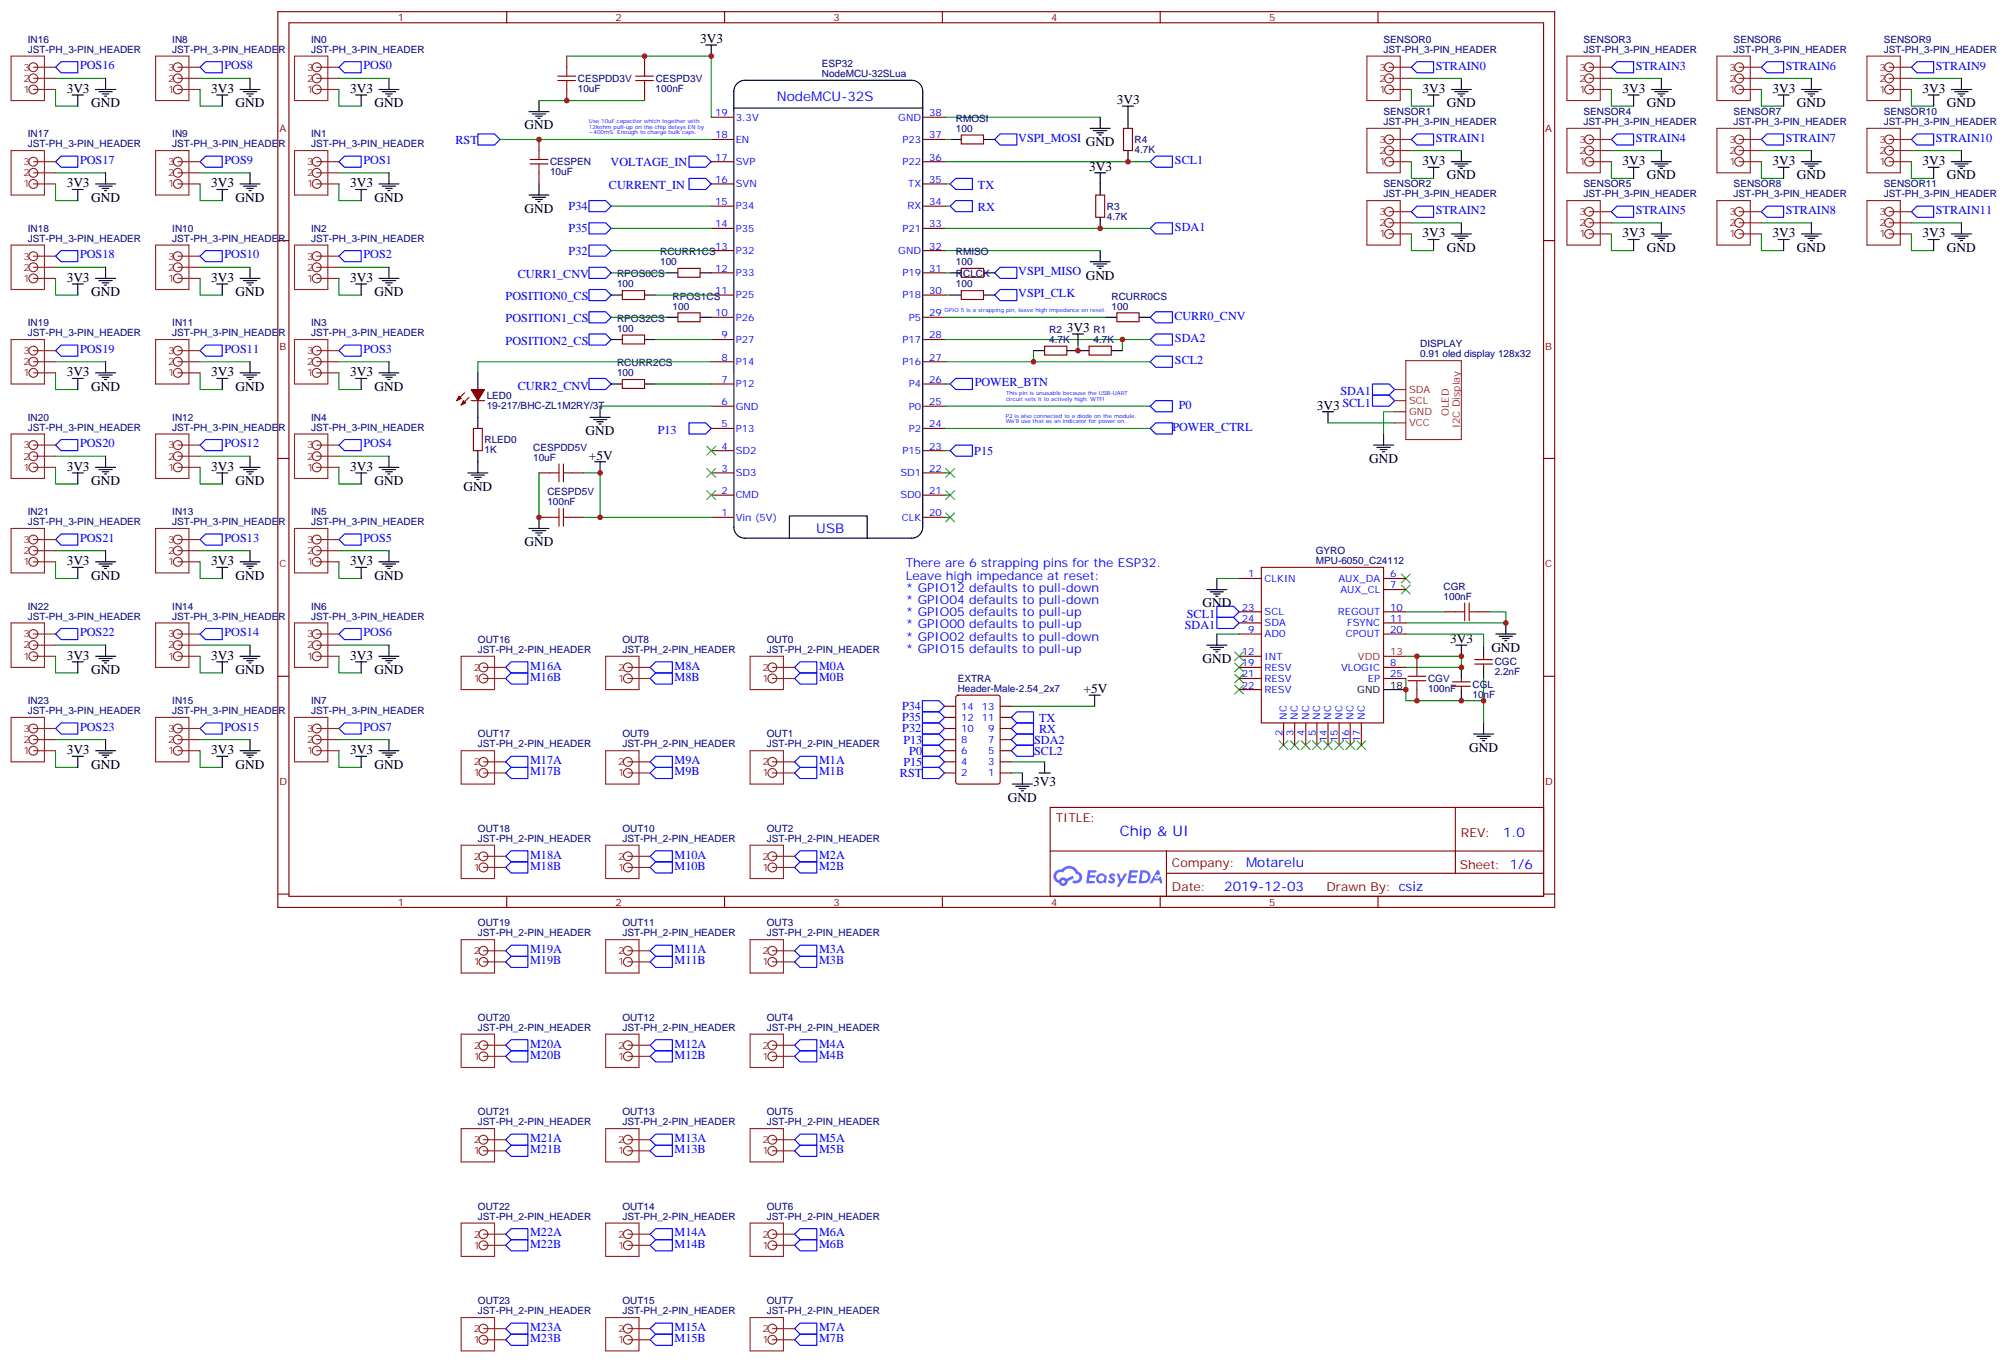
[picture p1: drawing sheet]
<svg xmlns="http://www.w3.org/2000/svg" width="639mm" height="432mm" viewBox="0 0 639 432" stroke-linecap="round" stroke-linejoin="round" font-family="sans-serif">
<defs><g id="words">
<text font-size="4.6" fill="#00f" x="355.5" y="265.3">Chip &amp; UI</text>
<g font-size="4.2">
<text x="222.2" y="13.6">3V3</text>
<text x="21.2" y="29.5">3V3</text>
<text x="67" y="29.5">3V3</text>
<text x="111.1" y="29.5">3V3</text>
<text x="451.6" y="29.5">3V3</text>
<text x="515.1" y="29.5">3V3</text>
<text x="562.7" y="29.5">3V3</text>
<text x="610.3" y="29.5">3V3</text>
<text x="28.9" y="34">GND</text>
<text x="74.8" y="34">GND</text>
<text x="118.9" y="34">GND</text>
<text x="354.5" y="33">3V3</text>
<text x="459.3" y="34">GND</text>
<text x="522.8" y="34">GND</text>
<text x="570.4" y="34">GND</text>
<text x="618.1" y="34">GND</text>
<text x="166.5" y="41.1">GND</text>
<text x="344.7" y="46.4">GND</text>
<text x="451.6" y="52.4">3V3</text>
<text x="515.1" y="52.4">3V3</text>
<text x="562.7" y="52.4">3V3</text>
<text x="610.3" y="52.4">3V3</text>
<text x="21.2" y="59.4">3V3</text>
<text x="67" y="59.4">3V3</text>
<text x="111.1" y="59.4">3V3</text>
<text x="345.7" y="54.2">3V3</text>
<text x="459.3" y="57">GND</text>
<text x="522.8" y="57">GND</text>
<text x="570.4" y="57">GND</text>
<text x="618.1" y="57">GND</text>
<text x="28.9" y="64">GND</text>
<text x="74.8" y="64">GND</text>
<text x="118.9" y="64">GND</text>
<text x="166.5" y="67.6">GND</text>
<text x="451.6" y="75.3">3V3</text>
<text x="515.1" y="75.3">3V3</text>
<text x="562.7" y="75.3">3V3</text>
<text x="610.3" y="75.3">3V3</text>
<text x="459.3" y="79.9">GND</text>
<text x="522.8" y="79.9">GND</text>
<text x="570.4" y="79.9">GND</text>
<text x="618.1" y="79.9">GND</text>
<text x="21.2" y="89.4">3V3</text>
<text x="67" y="89.4">3V3</text>
<text x="111.1" y="89.4">3V3</text>
<text x="344.7" y="88.7">GND</text>
<text x="28.9" y="94">GND</text>
<text x="74.8" y="94">GND</text>
<text x="118.9" y="94">GND</text>
<text x="338.7" y="105.3">3V3</text>
<text x="21.2" y="119.4">3V3</text>
<text x="67" y="119.4">3V3</text>
<text x="111.1" y="119.4">3V3</text>
<text x="28.9" y="124">GND</text>
<text x="74.8" y="124">GND</text>
<text x="118.9" y="124">GND</text>
<text x="418" y="130">3V3 SCL1</text>
<text x="185.9" y="138.1">GND</text>
<text x="21.2" y="149.4">3V3</text>
<text x="67" y="149.4">3V3</text>
<text x="111.1" y="149.4">3V3</text>
<text x="187" y="145.9">+5V</text>
<text x="434.6" y="146.9">GND</text>
<text x="28.9" y="154">GND</text>
<text x="74.8" y="154">GND</text>
<text x="118.9" y="154">GND</text>
<text x="147.1" y="155.8">GND</text>
<text x="166.5" y="173.4">GND</text>
<text x="21.2" y="179.4">3V3</text>
<text x="67" y="179.4">3V3</text>
<text x="111.1" y="179.4">3V3</text>
<text x="28.9" y="184">GND</text>
<text x="74.8" y="184">GND</text>
<text x="118.9" y="184">GND</text>
<text x="381.7" y="192.8">GND</text>
<text x="21.2" y="209.4">3V3</text>
<text x="67" y="209.4">3V3</text>
<text x="111.1" y="209.4">3V3</text>
<text x="460.4" y="204.1">3V3</text>
<text x="473.4" y="206.9">GND</text>
<text x="28.9" y="214">GND</text>
<text x="74.8" y="214">GND</text>
<text x="118.9" y="214">GND</text>
<text x="381.7" y="210.4">GND</text>
<text x="344" y="220">+5V</text>
<text x="21.2" y="239.4">3V3</text>
<text x="67" y="239.4">3V3</text>
<text x="111.1" y="239.4">3V3</text>
<text x="466.4" y="238.7">GND</text>
<text x="28.9" y="243.9">GND</text>
<text x="74.8" y="243.9">GND</text>
<text x="118.9" y="243.9">GND</text>
<text x="328" y="249.3">3V3</text>
<text x="320" y="254.5">GND</text>
</g>
<g font-size="4.2" fill="#00f">
<text x="246.6" y="32">NodeMCU-32S</text>
<text x="259.1" y="169.2">USB</text>
<text x="477.2" y="265.6">1.0</text>
<text x="395.6" y="275.1">Motarelu</text>
<text x="388.6" y="282.9">2019-12-03</text>
</g>
<g font-size="3.9" fill="#00f">
<text x="25.4" y="22.1">POS16</text>
<text x="71.3" y="22.1">POS8</text>
<text x="115.4" y="22.1">POS0</text>
<text x="455.8" y="22.2">STRAIN0</text>
<text x="519.3" y="22.2">STRAIN3</text>
<text x="566.9" y="22.2">STRAIN6</text>
<text x="614.5" y="22.2">STRAIN9</text>
<text x="144.6" y="45.6">RST</text>
<text x="323.2" y="45">VSPI_MOSI</text>
<text x="455.8" y="45.1">STRAIN1</text>
<text x="519.3" y="45.1">STRAIN4</text>
<text x="566.9" y="45.1">STRAIN7</text>
<text x="614.5" y="45.1">STRAIN10</text>
<text x="25.4" y="52">POS17</text>
<text x="71.3" y="52">POS9</text>
<text x="115.4" y="52">POS1</text>
<text x="193.8" y="52.8">VOLTAGE_IN</text>
<text x="373" y="52.1">SCL1</text>
<text x="310.4" y="60">TX</text>
<text x="193.3" y="60">CURRENT_IN</text>
<text x="180.5" y="66.7">P34</text>
<text x="310.4" y="67">RX</text>
<text x="455.8" y="68.1">STRAIN2</text>
<text x="519.3" y="68.1">STRAIN5</text>
<text x="566.9" y="68.1">STRAIN8</text>
<text x="614.5" y="68.1">STRAIN11</text>
<text x="180.5" y="73.8">P35</text>
<text x="373" y="73.3">SDA1</text>
<text x="25.4" y="82">POS18</text>
<text x="71.3" y="82">POS10</text>
<text x="115.4" y="82">POS2</text>
<text x="180.5" y="80.8">P32</text>
<text x="164.4" y="88.4">CURR1_CNV</text>
<text x="323.2" y="87.3">VSPI_MISO</text>
<text x="160.5" y="95.2">POSITION0_CS</text>
<text x="323.2" y="94.4">VSPI_CLK</text>
<text x="372.8" y="101.6">CURR0_CNV</text>
<text x="160.5" y="102.3">POSITION1_CS</text>
<text x="25.4" y="112">POS19</text>
<text x="71.3" y="112">POS11</text>
<text x="115.4" y="112">POS3</text>
<text x="160.5" y="109.4">POSITION2_CS</text>
<text x="373" y="108.5">SDA2</text>
<text x="373" y="115.6">SCL2</text>
<text x="164.4" y="123.7">CURR2_CNV</text>
<text x="309.4" y="122.7">POWER_BTN</text>
<text x="425.5" y="125.5">SDA1</text>
<text x="374.2" y="129.9">P0</text>
<text x="208.8" y="137.8">P13</text>
<text x="372.2" y="137">POWER_CTRL</text>
<text x="25.4" y="142">POS20</text>
<text x="71.3" y="142">POS12</text>
<text x="115.4" y="142">POS4</text>
<text x="309.3" y="144.4">P15</text>
<text x="25.4" y="172">POS21</text>
<text x="71.3" y="172">POS13</text>
<text x="115.4" y="172">POS5</text>
<text x="287.5" y="180.1">There are 6 strapping pins for the ESP32.</text>
<text x="287.5" y="184">Leave high impedance at reset:</text>
<text x="287.5" y="187.9">* GPIO12 defaults to pull-down</text>
<text x="287.5" y="191.7">* GPIO04 defaults to pull-down</text>
<text x="287.5" y="195.6">* GPIO05 defaults to pull-up</text>
<text x="376.7" y="196.1">SCL1</text>
<text x="25.4" y="202">POS22</text>
<text x="71.3" y="202">POS14</text>
<text x="115.4" y="202">POS6</text>
<text x="287.5" y="199.5">* GPIO00 defaults to pull-up</text>
<text x="287.5" y="203.4">* GPIO02 defaults to pull-down</text>
<text x="376.1" y="199.6">SDA1</text>
<text x="287.5" y="207.3">* GPIO15 defaults to pull-up</text>
<text x="168.3" y="212.6">M16A</text>
<text x="214.1" y="212.6">M8A</text>
<text x="260" y="212.6">M0A</text>
<text x="168.3" y="216.1">M16B</text>
<text x="214.1" y="216.1">M8B</text>
<text x="260" y="216.1">M0B</text>
<text x="286.3" y="225.4">P34</text>
<text x="25.4" y="232">POS23</text>
<text x="71.3" y="232">POS15</text>
<text x="115.4" y="232">POS7</text>
<text x="286.3" y="229">P35</text>
<text x="286.4" y="232.5">P32</text>
<text x="329.9" y="229.3">TX</text>
<text x="329.9" y="232.8">RX</text>
<text x="286.8" y="236">P13</text>
<text x="288.7" y="239.6">P0</text>
<text x="328.3" y="239.6">SCL2</text>
<text x="328.3" y="236.1">SDA2</text>
<text x="168.3" y="242.5">M17A</text>
<text x="214.1" y="242.5">M9A</text>
<text x="260" y="242.5">M1A</text>
<text x="286.8" y="243.1">P15</text>
<text x="168.3" y="246.1">M17B</text>
<text x="214.1" y="246.1">M9B</text>
<text x="260" y="246.1">M1B</text>
<text x="285.7" y="246.7">RST</text>
<text x="168.3" y="272.5">M18A</text>
<text x="214.1" y="272.5">M10A</text>
<text x="260" y="272.5">M2A</text>
<text x="168.3" y="276.1">M18B</text>
<text x="214.1" y="276.1">M10B</text>
<text x="260" y="276.1">M2B</text>
<text x="168.3" y="302.5">M19A</text>
<text x="214.1" y="302.5">M11A</text>
<text x="260" y="302.5">M3A</text>
<text x="168.3" y="306">M19B</text>
<text x="214.1" y="306">M11B</text>
<text x="260" y="306">M3B</text>
<text x="168.3" y="332.5">M20A</text>
<text x="214.1" y="332.5">M12A</text>
<text x="260" y="332.5">M4A</text>
<text x="168.3" y="336">M20B</text>
<text x="214.1" y="336">M12B</text>
<text x="260" y="336">M4B</text>
<text x="168.3" y="362.5">M21A</text>
<text x="214.1" y="362.5">M13A</text>
<text x="260" y="362.5">M5A</text>
<text x="168.3" y="366">M21B</text>
<text x="214.1" y="366">M13B</text>
<text x="260" y="366">M5B</text>
<text x="168.3" y="392.5">M22A</text>
<text x="214.1" y="392.5">M14A</text>
<text x="260" y="392.5">M6A</text>
<text x="168.3" y="396">M22B</text>
<text x="214.1" y="396">M14B</text>
<text x="260" y="396">M6B</text>
<text x="168.3" y="422.5">M23A</text>
<text x="168.3" y="426">M23B</text>
<text x="214.1" y="422.5">M15A</text>
<text x="214.1" y="426">M15B</text>
<text x="260" y="422.5">M7A</text>
<text x="260" y="426">M7B</text>
</g>
<g font-size="3.9" fill="#800">
<text x="335.1" y="260.9">TITLE:</text>
<text x="463.8" y="265.6">REV:</text>
<text x="372" y="275.1">Company:</text>
<text x="463.4" y="275.7">Sheet: 1/6</text>
<text x="372" y="282.8">Date:</text>
<text x="421.1" y="282.8">Drawn By: csiz</text>
</g>
<g font-size="3.2" fill="#800">
<text x="126.3" y="6.7">1</text>
<text x="195.4" y="6.7">2</text>
<text x="264.6" y="6.7">3</text>
<text x="333.7" y="6.7">4</text>
<text x="402.9" y="6.7">5</text>
<text x="88.7" y="41.8">A</text>
<text x="490.5" y="41.8">A</text>
<text x="88.7" y="110.9">B</text>
<text x="490.5" y="110.9">B</text>
<text x="88.7" y="180.1">C</text>
<text x="490.5" y="180.1">C</text>
<text x="88.7" y="249.2">D</text>
<text x="490.5" y="249.2">D</text>
<text x="126.3" y="287.5">1</text>
<text x="195.4" y="287.5">2</text>
<text x="264.6" y="287.5">3</text>
<text x="333.7" y="287.5">4</text>
<text x="402.9" y="287.5">5</text>
</g>
<g font-size="3.2" fill="#000080">
<text x="8.8" y="16.8">JST-PH_3-PIN_HEADER</text>
<text x="8.8" y="13.6">IN16</text>
<text x="54.7" y="16.8">JST-PH_3-PIN_HEADER</text>
<text x="54.7" y="13.6">IN8</text>
<text x="98.8" y="16.8">JST-PH_3-PIN_HEADER</text>
<text x="98.8" y="13.6">IN0</text>
<text x="439.2" y="16.8">JST-PH_3-PIN_HEADER</text>
<text x="439.2" y="13.6">SENSOR0</text>
<text x="502.7" y="16.8">JST-PH_3-PIN_HEADER</text>
<text x="502.7" y="13.6">SENSOR3</text>
<text x="550.3" y="16.8">JST-PH_3-PIN_HEADER</text>
<text x="550.3" y="13.6">SENSOR6</text>
<text x="598" y="16.8">JST-PH_3-PIN_HEADER</text>
<text x="598" y="13.6">SENSOR9</text>
<text x="260.9" y="21.2">ESP32</text>
<text x="183.4" y="29.2">10uF</text>
<text x="183.4" y="26.1">CESPDD3V</text>
<text x="208.1" y="29.2">100nF</text>
<text x="208.1" y="26.1">CESPD3V</text>
<text x="260.9" y="24.4">NodeMCU-32SLua</text>
<text x="303.5" y="41.8">100</text>
<text x="303.5" y="38.7">RMOSI</text>
<text x="439.2" y="39.7">JST-PH_3-PIN_HEADER</text>
<text x="439.2" y="36.5">SENSOR1</text>
<text x="502.7" y="39.7">JST-PH_3-PIN_HEADER</text>
<text x="502.7" y="36.5">SENSOR4</text>
<text x="550.3" y="39.7">JST-PH_3-PIN_HEADER</text>
<text x="550.3" y="36.5">SENSOR7</text>
<text x="598" y="39.7">JST-PH_3-PIN_HEADER</text>
<text x="598" y="36.5">SENSOR10</text>
<text x="8.8" y="46.7">JST-PH_3-PIN_HEADER</text>
<text x="8.8" y="43.6">IN17</text>
<text x="54.7" y="46.7">JST-PH_3-PIN_HEADER</text>
<text x="54.7" y="43.6">IN9</text>
<text x="98.8" y="46.7">JST-PH_3-PIN_HEADER</text>
<text x="98.8" y="43.6">IN1</text>
<text x="360.2" y="45.4">R4</text>
<text x="174.6" y="52.5">CESPEN</text>
<text x="360.2" y="48.6">4.7K</text>
<text x="174.6" y="55.7">10uF</text>
<text x="439.2" y="59.4">SENSOR2</text>
<text x="502.7" y="59.4">SENSOR5</text>
<text x="550.3" y="59.4">SENSOR8</text>
<text x="598" y="59.4">SENSOR11</text>
<text x="439.2" y="62.6">JST-PH_3-PIN_HEADER</text>
<text x="502.7" y="62.6">JST-PH_3-PIN_HEADER</text>
<text x="550.3" y="62.6">JST-PH_3-PIN_HEADER</text>
<text x="598" y="62.6">JST-PH_3-PIN_HEADER</text>
<text x="351.4" y="69.8">4.7K</text>
<text x="351.4" y="66.6">R3</text>
<text x="8.8" y="76.7">JST-PH_3-PIN_HEADER</text>
<text x="8.8" y="73.6">IN18</text>
<text x="54.7" y="76.7">JST-PH_3-PIN_HEADER</text>
<text x="54.7" y="73.6">IN10</text>
<text x="98.8" y="76.7">JST-PH_3-PIN_HEADER</text>
<text x="98.8" y="73.6">IN2</text>
<text x="209.6" y="81">RCURR1CS</text>
<text x="303.5" y="81">RMISO</text>
<text x="195.9" y="88.1">RPOS0CS</text>
<text x="209.6" y="84.1">100</text>
<text x="303.5" y="84.1">100</text>
<text x="303.5" y="88.1">RCLCK</text>
<text x="195.9" y="91.2">100</text>
<text x="213.5" y="95.1">RPOS1CS</text>
<text x="303.5" y="91.2">100</text>
<text x="352.9" y="95.1">RCURR0CS</text>
<text x="213.5" y="98.2">100</text>
<text x="352.9" y="98.2">100</text>
<text x="8.8" y="106.7">JST-PH_3-PIN_HEADER</text>
<text x="8.8" y="103.5">IN19</text>
<text x="54.7" y="106.7">JST-PH_3-PIN_HEADER</text>
<text x="54.7" y="103.5">IN11</text>
<text x="98.8" y="106.7">JST-PH_3-PIN_HEADER</text>
<text x="98.8" y="103.5">IN3</text>
<text x="195.9" y="105.3">100</text>
<text x="195.9" y="102.2">RPOS2CS</text>
<text x="333" y="105.7">R2</text>
<text x="347.2" y="105.7">R1</text>
<text x="333" y="108.8">4.7K</text>
<text x="347.2" y="108.8">4.7K</text>
<text x="450.9" y="113.4">0.91 oled display 128x32</text>
<text x="450.9" y="110.2">DISPLAY</text>
<text x="195.9" y="119.4">100</text>
<text x="195.9" y="116.3">RCURR2CS</text>
<text x="154.5" y="129.8">19-217/BHC-ZL1M2RY/3T</text>
<text x="154.5" y="126.6">LED0</text>
<text x="8.8" y="136.7">JST-PH_3-PIN_HEADER</text>
<text x="8.8" y="133.5">IN20</text>
<text x="54.7" y="136.7">JST-PH_3-PIN_HEADER</text>
<text x="54.7" y="133.5">IN12</text>
<text x="98.8" y="136.7">JST-PH_3-PIN_HEADER</text>
<text x="98.8" y="133.5">IN4</text>
<text x="153.8" y="143.8">1K</text>
<text x="153.8" y="140.7">RLED0</text>
<text x="169.3" y="143">CESPDD5V</text>
<text x="169.3" y="146.2">10uF</text>
<text x="173.8" y="160.3">100nF</text>
<text x="173.8" y="157.2">CESPD5V</text>
<text x="8.8" y="166.7">JST-PH_3-PIN_HEADER</text>
<text x="8.8" y="163.5">IN21</text>
<text x="54.7" y="166.7">JST-PH_3-PIN_HEADER</text>
<text x="54.7" y="163.5">IN13</text>
<text x="98.8" y="166.7">JST-PH_3-PIN_HEADER</text>
<text x="98.8" y="163.5">IN5</text>
<text x="417.7" y="179">MPU-6050_C24112</text>
<text x="417.7" y="175.9">GYRO</text>
<text x="458.3" y="190.3">100nF</text>
<text x="458.3" y="187.2">CGR</text>
<text x="8.8" y="196.7">JST-PH_3-PIN_HEADER</text>
<text x="8.8" y="193.5">IN22</text>
<text x="54.7" y="196.7">JST-PH_3-PIN_HEADER</text>
<text x="54.7" y="193.5">IN14</text>
<text x="98.8" y="196.7">JST-PH_3-PIN_HEADER</text>
<text x="98.8" y="193.5">IN6</text>
<text x="151.7" y="204.1">OUT16</text>
<text x="151.7" y="207.3">JST-PH_2-PIN_HEADER</text>
<text x="197.6" y="204.1">OUT8</text>
<text x="197.6" y="207.3">JST-PH_2-PIN_HEADER</text>
<text x="243.4" y="204.1">OUT0</text>
<text x="243.4" y="207.3">JST-PH_2-PIN_HEADER</text>
<text x="474.5" y="214.4">2.2nF</text>
<text x="474.5" y="211.2">CGC</text>
<text x="304" y="219.6">Header-Male-2.54_2x7</text>
<text x="304" y="216.4">EXTRA</text>
<text x="453.3" y="219.7">100nF</text>
<text x="453.3" y="216.5">CGV</text>
<text x="467.4" y="221.5">10nF</text>
<text x="467.4" y="218.3">CGL</text>
<text x="8.8" y="226.7">JST-PH_3-PIN_HEADER</text>
<text x="8.8" y="223.5">IN23</text>
<text x="54.7" y="226.7">JST-PH_3-PIN_HEADER</text>
<text x="54.7" y="223.5">IN15</text>
<text x="98.8" y="226.7">JST-PH_3-PIN_HEADER</text>
<text x="98.8" y="223.5">IN7</text>
<text x="151.7" y="234.1">OUT17</text>
<text x="151.7" y="237.2">JST-PH_2-PIN_HEADER</text>
<text x="197.6" y="234.1">OUT9</text>
<text x="197.6" y="237.2">JST-PH_2-PIN_HEADER</text>
<text x="243.4" y="234.1">OUT1</text>
<text x="243.4" y="237.2">JST-PH_2-PIN_HEADER</text>
<text x="151.7" y="264.1">OUT18</text>
<text x="151.7" y="267.2">JST-PH_2-PIN_HEADER</text>
<text x="197.6" y="264.1">OUT10</text>
<text x="197.6" y="267.2">JST-PH_2-PIN_HEADER</text>
<text x="243.4" y="264.1">OUT2</text>
<text x="243.4" y="267.2">JST-PH_2-PIN_HEADER</text>
<text x="151.7" y="294">OUT19</text>
<text x="151.7" y="297.2">JST-PH_2-PIN_HEADER</text>
<text x="197.6" y="294">OUT11</text>
<text x="197.6" y="297.2">JST-PH_2-PIN_HEADER</text>
<text x="243.4" y="294">OUT3</text>
<text x="243.4" y="297.2">JST-PH_2-PIN_HEADER</text>
<text x="151.7" y="324">OUT20</text>
<text x="151.7" y="327.2">JST-PH_2-PIN_HEADER</text>
<text x="197.6" y="324">OUT12</text>
<text x="197.6" y="327.2">JST-PH_2-PIN_HEADER</text>
<text x="243.4" y="324">OUT4</text>
<text x="243.4" y="327.2">JST-PH_2-PIN_HEADER</text>
<text x="151.7" y="354">OUT21</text>
<text x="151.7" y="357.2">JST-PH_2-PIN_HEADER</text>
<text x="197.6" y="354">OUT13</text>
<text x="197.6" y="357.2">JST-PH_2-PIN_HEADER</text>
<text x="243.4" y="354">OUT5</text>
<text x="243.4" y="357.2">JST-PH_2-PIN_HEADER</text>
<text x="151.7" y="384">OUT22</text>
<text x="197.6" y="384">OUT14</text>
<text x="243.4" y="384">OUT6</text>
<text x="151.7" y="387.2">JST-PH_2-PIN_HEADER</text>
<text x="197.6" y="387.2">JST-PH_2-PIN_HEADER</text>
<text x="243.4" y="387.2">JST-PH_2-PIN_HEADER</text>
<text x="151.7" y="414">OUT23</text>
<text x="197.6" y="414">OUT15</text>
<text x="243.4" y="414">OUT7</text>
<text x="151.7" y="417.2">JST-PH_2-PIN_HEADER</text>
<text x="197.6" y="417.2">JST-PH_2-PIN_HEADER</text>
<text x="243.4" y="417.2">JST-PH_2-PIN_HEADER</text>
</g>
<g font-size="3.2" fill="#8d2323">
<text x="7.5" y="22.4">3</text>
<text x="53.4" y="22.4">3</text>
<text x="97.5" y="22.4">3</text>
<text x="437.9" y="22.4">3</text>
<text x="501.4" y="22.4">3</text>
<text x="549" y="22.4">3</text>
<text x="596.6" y="22.4">3</text>
<text x="7.5" y="29.5">1</text>
<text x="7.5" y="25.9">2</text>
<text x="53.4" y="29.5">1</text>
<text x="53.4" y="25.9">2</text>
<text x="97.5" y="29.5">1</text>
<text x="97.5" y="25.9">2</text>
<text x="437.9" y="29.5">1</text>
<text x="437.9" y="25.9">2</text>
<text x="501.4" y="29.5">1</text>
<text x="501.4" y="25.9">2</text>
<text x="549" y="29.5">1</text>
<text x="549" y="25.9">2</text>
<text x="596.6" y="29.5">1</text>
<text x="596.6" y="25.9">2</text>
<text x="437.9" y="45.3">3</text>
<text x="501.4" y="45.3">3</text>
<text x="549" y="45.3">3</text>
<text x="596.6" y="45.3">3</text>
<text x="7.5" y="52.4">3</text>
<text x="53.4" y="52.4">3</text>
<text x="97.5" y="52.4">3</text>
<text x="437.9" y="52.4">1</text>
<text x="437.9" y="48.9">2</text>
<text x="501.4" y="52.4">1</text>
<text x="501.4" y="48.9">2</text>
<text x="549" y="52.4">1</text>
<text x="549" y="48.9">2</text>
<text x="596.6" y="52.4">1</text>
<text x="596.6" y="48.9">2</text>
<text x="7.5" y="59.4">1</text>
<text x="7.5" y="55.9">2</text>
<text x="53.4" y="59.4">1</text>
<text x="53.4" y="55.9">2</text>
<text x="97.5" y="59.4">1</text>
<text x="97.5" y="55.9">2</text>
<text x="437.9" y="71.8">2</text>
<text x="437.9" y="68.3">3</text>
<text x="501.4" y="71.8">2</text>
<text x="501.4" y="68.3">3</text>
<text x="549" y="71.8">2</text>
<text x="549" y="68.3">3</text>
<text x="596.6" y="71.8">2</text>
<text x="596.6" y="68.3">3</text>
<text x="437.9" y="75.3">1</text>
<text x="501.4" y="75.3">1</text>
<text x="549" y="75.3">1</text>
<text x="596.6" y="75.3">1</text>
<text x="7.5" y="82.4">3</text>
<text x="53.4" y="82.4">3</text>
<text x="97.5" y="82.4">3</text>
<text x="7.5" y="89.4">1</text>
<text x="7.5" y="85.9">2</text>
<text x="53.4" y="89.4">1</text>
<text x="53.4" y="85.9">2</text>
<text x="97.5" y="89.4">1</text>
<text x="97.5" y="85.9">2</text>
<text x="7.5" y="112.4">3</text>
<text x="53.4" y="112.4">3</text>
<text x="97.5" y="112.4">3</text>
<text x="7.5" y="119.4">1</text>
<text x="7.5" y="115.9">2</text>
<text x="53.4" y="119.4">1</text>
<text x="53.4" y="115.9">2</text>
<text x="97.5" y="119.4">1</text>
<text x="97.5" y="115.9">2</text>
<text x="447.3" y="124.7">SDA</text>
<text x="447.3" y="128.2">SCL</text>
<text x="447.3" y="131.8">GND</text>
<text x="447.3" y="135.3">VCC</text>
<text x="459.9" y="132" transform="rotate(-90 459.9 132)">OLED</text>
<text x="463.4" y="136" transform="rotate(-90 463.4 136)">I2C Display</text>
<text x="7.5" y="142.3">3</text>
<text x="53.4" y="142.3">3</text>
<text x="97.5" y="142.3">3</text>
<text x="7.5" y="149.4">1</text>
<text x="7.5" y="145.9">2</text>
<text x="53.4" y="149.4">1</text>
<text x="53.4" y="145.9">2</text>
<text x="97.5" y="149.4">1</text>
<text x="97.5" y="145.9">2</text>
<text x="7.5" y="172.3">3</text>
<text x="53.4" y="172.3">3</text>
<text x="97.5" y="172.3">3</text>
<text x="7.5" y="179.4">1</text>
<text x="7.5" y="175.9">2</text>
<text x="53.4" y="179.4">1</text>
<text x="53.4" y="175.9">2</text>
<text x="97.5" y="179.4">1</text>
<text x="97.5" y="175.9">2</text>
<text x="7.5" y="202.3">3</text>
<text x="53.4" y="202.3">3</text>
<text x="97.5" y="202.3">3</text>
<text x="7.5" y="209.4">1</text>
<text x="7.5" y="205.8">2</text>
<text x="53.4" y="209.4">1</text>
<text x="53.4" y="205.8">2</text>
<text x="97.5" y="209.4">1</text>
<text x="97.5" y="205.8">2</text>
<text x="150.4" y="212.9">2</text>
<text x="196.2" y="212.9">2</text>
<text x="242.1" y="212.9">2</text>
<text x="150.4" y="216.4">1</text>
<text x="196.2" y="216.4">1</text>
<text x="242.1" y="216.4">1</text>
<text x="7.5" y="232.3">3</text>
<text x="53.4" y="232.3">3</text>
<text x="97.5" y="232.3">3</text>
<text x="7.5" y="239.4">1</text>
<text x="7.5" y="235.8">2</text>
<text x="53.4" y="239.4">1</text>
<text x="53.4" y="235.8">2</text>
<text x="97.5" y="239.4">1</text>
<text x="97.5" y="235.8">2</text>
<text x="150.4" y="242.9">2</text>
<text x="196.2" y="242.9">2</text>
<text x="242.1" y="242.9">2</text>
<text x="150.4" y="246.4">1</text>
<text x="196.2" y="246.4">1</text>
<text x="242.1" y="246.4">1</text>
<text x="150.4" y="272.9">2</text>
<text x="196.2" y="272.9">2</text>
<text x="242.1" y="272.9">2</text>
<text x="150.4" y="276.4">1</text>
<text x="196.2" y="276.4">1</text>
<text x="242.1" y="276.4">1</text>
<text x="150.4" y="302.9">2</text>
<text x="196.2" y="302.9">2</text>
<text x="242.1" y="302.9">2</text>
<text x="150.4" y="306.4">1</text>
<text x="196.2" y="306.4">1</text>
<text x="242.1" y="306.4">1</text>
<text x="150.4" y="332.8">2</text>
<text x="196.2" y="332.8">2</text>
<text x="242.1" y="332.8">2</text>
<text x="150.4" y="336.4">1</text>
<text x="196.2" y="336.4">1</text>
<text x="242.1" y="336.4">1</text>
<text x="150.4" y="362.8">2</text>
<text x="196.2" y="362.8">2</text>
<text x="242.1" y="362.8">2</text>
<text x="150.4" y="366.4">1</text>
<text x="196.2" y="366.4">1</text>
<text x="242.1" y="366.4">1</text>
<text x="150.4" y="392.8">2</text>
<text x="196.2" y="392.8">2</text>
<text x="242.1" y="392.8">2</text>
<text x="150.4" y="396.3">1</text>
<text x="196.2" y="396.3">1</text>
<text x="242.1" y="396.3">1</text>
<text x="150.4" y="422.8">2</text>
<text x="196.2" y="422.8">2</text>
<text x="242.1" y="422.8">2</text>
<text x="150.4" y="426.3">1</text>
<text x="196.2" y="426.3">1</text>
<text x="242.1" y="426.3">1</text>
</g>
<g font-size="3.2" fill="#00f">
<text x="227" y="36.9">19</text>
<text x="233.5" y="38.3">3.3V</text>
<text x="285.2" y="38.3">GND</text>
<text x="294.9" y="36.9">38</text>
<text x="227" y="43.9">18</text>
<text x="233.5" y="45.3">EN</text>
<text x="286.5" y="45.3">P23</text>
<text x="294.9" y="43.9">37</text>
<text x="227" y="51">17</text>
<text x="233.5" y="52.4">SVP</text>
<text x="286.5" y="52.4">P22</text>
<text x="294.9" y="51">36</text>
<text x="227" y="58">16</text>
<text x="233.5" y="59.4">SVN</text>
<text x="288.3" y="59.4">TX</text>
<text x="294.9" y="58">35</text>
<text x="227" y="65.1">15</text>
<text x="294.9" y="65.1">34</text>
<text x="233.5" y="66.5">P34</text>
<text x="288.1" y="66.5">RX</text>
<text x="227" y="72.1">14</text>
<text x="233.5" y="73.6">P35</text>
<text x="286.5" y="73.6">P21</text>
<text x="294.9" y="72.1">33</text>
<text x="227" y="79.2">13</text>
<text x="233.5" y="80.6">P32</text>
<text x="285.2" y="80.6">GND</text>
<text x="294.9" y="79.2">32</text>
<text x="227" y="86.3">12</text>
<text x="233.5" y="87.7">P33</text>
<text x="286.5" y="87.7">P19</text>
<text x="294.9" y="86.3">31</text>
<text x="227" y="93.3">11</text>
<text x="233.5" y="94.7">P25</text>
<text x="286.5" y="94.7">P18</text>
<text x="294.9" y="93.3">30</text>
<text x="227" y="100.4">10</text>
<text x="233.5" y="101.8">P26</text>
<text x="288.5" y="101.8">P5</text>
<text x="294.9" y="100.4">29</text>
<text x="229.1" y="107.4">9</text>
<text x="294.9" y="107.4">28</text>
<text x="233.5" y="108.8">P27</text>
<text x="286.5" y="108.8">P17</text>
<text x="229.1" y="114.5">8</text>
<text x="233.5" y="115.9">P14</text>
<text x="286.5" y="115.9">P16</text>
<text x="294.9" y="114.5">27</text>
<text x="229.1" y="121.5">7</text>
<text x="233.5" y="122.9">P12</text>
<text x="288.5" y="122.9">P4</text>
<text x="294.9" y="121.5">26</text>
<text x="229.1" y="128.6">6</text>
<text x="233.5" y="130">GND</text>
<text x="288.5" y="130">P0</text>
<text x="294.9" y="128.6">25</text>
<text x="229.1" y="135.6">5</text>
<text x="233.5" y="137.1">P13</text>
<text x="288.5" y="137.1">P2</text>
<text x="294.9" y="135.6">24</text>
<text x="229.1" y="142.7">4</text>
<text x="294.9" y="142.7">23</text>
<text x="229.1" y="149.8">3</text>
<text x="233.5" y="144.1">SD2</text>
<text x="286.5" y="144.1">P15</text>
<text x="294.9" y="149.8">22</text>
<text x="233.5" y="151.2">SD3</text>
<text x="285.8" y="151.2">SD1</text>
<text x="229.1" y="156.8">2</text>
<text x="233.5" y="158.2">CMD</text>
<text x="285.8" y="158.2">SD0</text>
<text x="294.9" y="156.8">21</text>
<text x="229.1" y="163.9">1</text>
<text x="233.5" y="165.3">Vin (5V)</text>
<text x="286.3" y="165.3">CLK</text>
<text x="294.9" y="163.9">20</text>
<text x="396.3" y="183.3">1</text>
<text x="401.5" y="184.7">CLKIN</text>
<text x="424.9" y="184.7">AUX_DA</text>
<text x="441.3" y="183.3">6</text>
<text x="425.5" y="188.2">AUX_CL</text>
<text x="441.3" y="186.8">7</text>
<text x="394.3" y="197.4">24</text>
<text x="394.3" y="193.9">23</text>
<text x="401.5" y="195.3">SCL</text>
<text x="424.7" y="195.3">REGOUT</text>
<text x="441.3" y="197.4">11</text>
<text x="441.3" y="193.9">10</text>
<text x="396.3" y="200.9">9</text>
<text x="401.5" y="198.8">SDA</text>
<text x="401.5" y="202.3">AD0</text>
<text x="427.2" y="202.3">CPOUT</text>
<text x="427.6" y="198.8">FSYNC</text>
<text x="441.3" y="200.9">20</text>
<text x="394.3" y="208">12</text>
<text x="401.5" y="209.4">INT</text>
<text x="394.3" y="215">21</text>
<text x="394.3" y="211.5">19</text>
<text x="401.5" y="212.9">RESV</text>
<text x="425.7" y="212.9">VLOGIC</text>
<text x="441.3" y="215">25</text>
<text x="441.3" y="211.5">8</text>
<text x="394.3" y="218.5">22</text>
<text x="401.5" y="220">RESV</text>
<text x="401.5" y="216.4">RESV</text>
<text x="434.2" y="216.4">EP</text>
<text x="305.2" y="225.2">14</text>
<text x="311.7" y="225.2">13</text>
<text x="305.2" y="232.3">10</text>
<text x="305.2" y="228.8">12</text>
<text x="311.7" y="228.8">11</text>
<text x="313.7" y="232.3">9</text>
<text x="407.1" y="233.6" transform="rotate(-90 407.1 233.6)">2</text>
<text x="408.5" y="228.4" transform="rotate(-90 408.5 228.4)">NC</text>
<text x="410.6" y="233.6" transform="rotate(-90 410.6 233.6)">3</text>
<text x="412" y="228.4" transform="rotate(-90 412 228.4)">NC</text>
<text x="414.2" y="233.6" transform="rotate(-90 414.2 233.6)">4</text>
<text x="415.6" y="228.4" transform="rotate(-90 415.6 228.4)">NC</text>
<text x="417.7" y="233.6" transform="rotate(-90 417.7 233.6)">5</text>
<text x="419.1" y="228.4" transform="rotate(-90 419.1 228.4)">NC</text>
<text x="422.6" y="228.4" transform="rotate(-90 422.6 228.4)">NC</text>
<text x="426.2" y="228.4" transform="rotate(-90 426.2 228.4)">NC</text>
<text x="429.7" y="228.4" transform="rotate(-90 429.7 228.4)">NC</text>
<text x="433.2" y="228.4" transform="rotate(-90 433.2 228.4)">NC</text>
<text x="305.2" y="239.4">6</text>
<text x="305.2" y="235.8">8</text>
<text x="313.7" y="239.4">5</text>
<text x="313.7" y="235.8">7</text>
<text x="421.2" y="235.6" transform="rotate(-90 421.2 235.6)">14</text>
<text x="424.7" y="235.6" transform="rotate(-90 424.7 235.6)">15</text>
<text x="428.3" y="235.6" transform="rotate(-90 428.3 235.6)">16</text>
<text x="431.8" y="235.6" transform="rotate(-90 431.8 235.6)">17</text>
<text x="305.2" y="242.9">4</text>
<text x="313.7" y="242.9">3</text>
<text x="305.2" y="246.4">2</text>
<text x="313.7" y="246.4">1</text>
</g>
<g font-size="3.2" fill="#f00">
<text x="431.1" y="209.4">VDD</text>
<text x="441.3" y="208">13</text>
</g>
<g font-size="3.2">
<text x="430.9" y="220">GND</text>
<text x="441.3" y="218.5">18</text>
</g>
<g font-size="1.8" fill="#00f">
<text x="187" y="39.2">Use 10uF capacitor which together with</text>
<text x="187" y="40.9">12kohm pull-up on the chip delays EN by</text>
<text x="187" y="42.7">~400mS. Enough to charge bulk caps.</text>
<text x="299.9" y="99.1">GPIO 5 is a strapping pin, leave high impedance on reset.</text>
<text x="319.4" y="125.5">This pin is unusable because the USB-UART</text>
<text x="319.4" y="127.3">circuit sets it to actively high. WTF!</text>
<text x="319.3" y="132.6">P2 is also connected to a diode on the module.</text>
<text x="319.3" y="134.3">We'll use that as an indicator for power on.</text>
</g>
</g></defs>
<g fill="none" stroke="#870000" stroke-width=".35">
<path d="M88.2 3.7h405.3v284.3h-405.3zM91.7 7.2h398.3v277.3h-398.3zM160.9 3.7v3.5M230 3.7v3.5M299.2 3.7v3.5M368.3 3.7v3.5M437.4 3.7v3.5M88.2 76.4h3.5M490 76.4h3.5M88.2 145.5h3.5M490 145.5h3.5M88.2 214.7h3.5"/>
<path d="M490 214.7h3.5M333.4 256.3h156.6v28.2h-156.6zM462 256.3v20.9M333.4 270.1h156.5M370.3 277.2h119.6M370.3 270.1v14.2M88.2 283.8h3.5M160.9 284.5v3.5M230 284.5v3.5M299.2 284.5v3.5M368.3 284.5v3.5M437.4 284.5v3.5"/>
<path d="M490 283.8h3.5"/>
</g>
<g fill="#5487ff">
<path d="M352.4 277.5a1.22 1.22 0 0 1 1.7 .2l-.4 .6a.47 .47 0 0 0-.4-.4 .47 .47 0 0 0-.5 .2l.2 .2a1.14 1.14 0 0 1 .8 1.8 1.14 1.14 0 0 1-1.9 0l-.2-.2 .4-.6 .8 .5a.29 .29 0 0 0 .3-.3 .29 .29 0 0 0-.3-.3 1.04 1.04 0 0 1-.5-1.7z"/>
<path d="M345.4 276.2h2.3l.4 .2-.2 .5-1.8 .1-.1 .8h1.5l.3 .4-.4 .4h-1.5l-.2 1.1h1.7l.2 .3-.2 .3-2.6 .1z"/>
<path d="M358.5 276.2l2.7 .2-.1 .5-1.9 .1-.1 .8h1.5l.4 .4-.4 .4-1.6-.1-.2 1.1 1.8 .1 .1 .3-.1 .3-2.7 .1z"/>
<path d="M367.3 276.2h.7l.3 1.3-.6 .3a.69 .69 0 0 0-1 .3 .69 .69 0 0 0 .4 .9 .69 .69 0 0 0 .9-.6l.5-.2 .5 2.2h-.7l-.3-.9h-1.7l-.5 .9h-.9z"/>
<path d="M354.5 277.3h.8l.6 1.8 1.1-1.8h.8l-2.5 4.2h-.8l.9-1.5z"/>
<path d="M362 276.2l-.5 4.2h1.3a2.11 2.11 0 0 0 2.4-2.1 2.11 2.11 0 0 0-2.5-2.1zM362.8 277a1.43 1.43 0 0 1 1.6 1.6 1.43 1.43 0 0 1-2 1z"/>
<path d="M348.4 277.8a1.54 1.54 0 0 0-.1 2.2 1.54 1.54 0 0 0 2.1 .1l.7 .3 .2-2.3-.5-.3a1.49 1.49 0 0 0-2.4 0zM348.6 278.8a.95 .95 0 0 1 1.9 0 .95 .95 0 0 1-1.9 0z"/>
<path d="M335.1 276.6a2.18 2.18 0 0 0 1 3.7 1.44 1.44 0 0 0 1.7 .9 1.44 1.44 0 0 0 1.1-1.4l2-1.1-.4-.7-1.9 1a1.47 1.47 0 0 0-2.4 .4 1.39 1.39 0 0 1-.7-1.9 1.39 1.39 0 0 1 2-.5 2.12 2.12 0 0 1 2.2-1.3 2.12 2.12 0 0 1 1.8 1.7 1.14 1.14 0 0 1 1.1 1.4 1.14 1.14 0 0 1-1.6 .7 .43 .43 0 0 0-.5 .4 .43 .43 0 0 0 .4 .5 1.98 1.98 0 0 0 2.5-1.2 1.98 1.98 0 0 0-1.3-2.6 3.1 3.1 0 0 0-5.2-.6l-.9 .1zM337 279.9a.54 .54 0 0 1 1 0 .54 .54 0 0 1-1 0z"/>
<circle cx="367.3" cy="278.3" r=".26"/>
</g>
<g fill="none" stroke="#000" stroke-width=".35">
<path d="M224 14.3h3.5M225.8 14.3v3.5M22.9 30.2h3.6M24.7 30.2v3.5M30.3 28.4h6.4M31.4 29.1h4.2M32.5 29.8h2.1M33.2 30.5h.7M33.5 24.9v3.5M68.8 30.2h3.5M70.6 30.2v3.5M76.2 28.4h6.3"/>
<path d="M77.3 29.1h4.2M78.3 29.8h2.1M79 30.5h.7M79.4 24.9v3.5M112.9 30.2h3.5M114.7 30.2v3.5M120.3 28.4h6.3M121.4 29.1h4.2M122.4 29.8h2.1M123.1 30.5h.7M123.5 24.9v3.5M167.9 35.5h6.4"/>
<path d="M169 36.2h4.2M170 36.9h2.2M170.7 37.6h.7M171.1 31.9v3.6M232.9 28.9l.1 138.4M233 34.3h59.9M233 29a3.5 3.5 0 0 1 3.5-3.5h52.9a3.5 3.5 0 0 1 3.5 3.5v138.2M349.2 37.2v3.5M356.3 33.7h3.5M358.1 33.7v7M453.3 30.2h3.5M455.1 30.2v3.5"/>
<path d="M460.7 28.4h6.4M461.8 29.1h4.2M462.8 29.8h2.2M463.5 30.5h.8M463.9 24.9v3.5M516.8 30.2h3.5M518.6 30.2v3.5M524.2 28.4h6.4M525.3 29.1h4.2M526.3 29.8h2.2M527 30.5h.8M527.4 24.9v3.5"/>
<path d="M564.4 30.2h3.6M566.2 30.2v3.5M571.9 28.4h6.3M572.9 29.1h4.2M574 29.8h2.1M574.7 30.5h.7M575 24.9v3.5M612.1 30.2h3.5M613.8 30.2v3.5M619.5 28.4h6.3M620.5 29.1h4.3M621.6 29.8h2.1"/>
<path d="M622.3 30.5h.7M622.7 24.9v3.5M30.3 58.4h6.4M31.4 59.1h4.2M32.5 59.8h2.1M33.5 54.9v3.5M76.2 58.4h6.3M77.3 59.1h4.2M78.3 59.8h2.1M79.4 54.9v3.5M120.3 58.4h6.3M121.4 59.1h4.2"/>
<path d="M122.4 59.8h2.1M123.5 54.9v3.5M171.1 58.4v3.5M301.6 44.3h3.6M312.2 44.3h3.5M346.1 40.7h6.3M347.1 41.5h4.3M347.5 54.9h3.5M348.2 42.2h2.1M348.9 42.9h.7M349.2 54.9v7M358.1 47.8v3.5"/>
<path d="M453.3 53.1h3.5M455.1 53.1v3.5M460.7 51.3h6.4M461.8 52h4.2M462.8 52.7h2.2M463.5 53.4h.8M463.9 47.8v3.5M516.8 53.1h3.5M518.6 53.1v3.5M524.2 51.3h6.4M525.3 52h4.2M526.3 52.7h2.2"/>
<path d="M527 53.4h.8M527.4 47.8v3.5M564.4 53.1h3.6M566.2 53.1v3.5M571.9 51.3h6.3M572.9 52h4.2M574 52.7h2.1M574.7 53.4h.7M575 47.8v3.5M612.1 53.1h3.5M613.8 53.1v3.5M619.5 51.3h6.3"/>
<path d="M620.5 52h4.3M621.6 52.7h2.1M622.3 53.4h.7M622.7 47.8v3.5M22.9 60.1h3.6M24.7 60.1v3.6M33.2 60.5h.7M68.8 60.1h3.5M70.6 60.1v3.6M79 60.5h.7M112.9 60.1h3.5M114.7 60.1v3.6"/>
<path d="M123.1 60.5h.7M167.9 61.9h6.4M169 62.6h4.2M170 63.3h2.2M170.7 64h.7M349.2 69v3.5M349.2 79.6v3.5M453.3 76h3.5M455.1 76v3.6M460.7 74.3h6.4M461.8 75h4.2M462.8 75.7h2.2"/>
<path d="M463.5 76.4h.8M463.9 70.7v3.6M516.8 76h3.5M518.6 76v3.6M524.2 74.3h6.4M525.3 75h4.2M526.3 75.7h2.2M527 76.4h.8M527.4 70.7v3.6M564.4 76h3.6M566.2 76v3.6M571.9 74.3h6.3"/>
<path d="M572.9 75h4.2M574 75.7h2.1M574.7 76.4h.7M575 70.7v3.6M612.1 76h3.5M613.8 76v3.6M619.5 74.3h6.3M620.5 75h4.3M621.6 75.7h2.1M622.3 76.4h.7M622.7 70.7v3.6M22.9 90.1h3.6"/>
<path d="M24.7 90.1v3.6M30.3 88.4h6.4M31.4 89.1h4.2M32.5 89.8h2.1M33.2 90.5h.7M33.5 84.8v3.6M68.8 90.1h3.5M70.6 90.1v3.6M76.2 88.4h6.3M77.3 89.1h4.2M78.3 89.8h2.1M79 90.5h.7"/>
<path d="M79.4 84.8v3.6M112.9 90.1h3.5M114.7 90.1v3.6M120.3 88.4h6.3M121.4 89.1h4.2M122.4 89.8h2.1M123.1 90.5h.7M123.5 84.8v3.6M194 93.7h3.6M204.6 93.7h3.5M211.7 86.6h3.5M222.2 86.6h3.6"/>
<path d="M301.6 86.6h3.6M301.6 93.7h3.6M312.2 86.6h3.5M312.2 93.7h3.5M346.1 83.1h6.3M347.1 83.8h4.3M348.2 84.5h2.1M348.9 85.2h.7M30.3 118.4h6.4M31.4 119.1h4.2M32.5 119.8h2.1M33.5 114.8v3.6"/>
<path d="M76.2 118.4h6.3M77.3 119.1h4.2M78.3 119.8h2.1M79.4 114.8v3.6M120.3 118.4h6.3M121.4 119.1h4.2M122.4 119.8h2.1M123.5 114.8v3.6M151.7 118.4v5.2M194 107.8h3.6M204.6 107.8h3.5M211.7 100.7h3.5"/>
<path d="M222.2 100.7h3.6M328.1 111.3h3.5M338.7 111.3h7M340.4 106h3.6M342.2 106v3.5M351 100.7h3.5M352.8 111.3h3.5M361.6 100.7h3.5M22.9 120.1h3.6M24.7 120.1v3.5M33.2 120.5h.7M68.8 120.1h3.5"/>
<path d="M70.6 120.1v3.5M79 120.5h.7M112.9 120.1h3.5M114.7 120.1v3.5M123.1 120.5h.7M151.7 127.2v8.8M187.3 132.5h6.4M188.4 133.2h4.2M189.4 133.9h2.2M190.1 134.6h.8M190.5 128.9v3.6M194 121.9h3.6"/>
<path d="M204.6 121.9h3.5M419.8 130.7h3.5M421.6 130.7v3.5M439.2 137.8v3.5M22.9 150.1h3.6M24.7 150.1v3.5M30.3 148.3h6.4M31.4 149h4.2M32.5 149.8h2.1M33.2 150.5h.7M33.5 144.8v3.5M68.8 150.1h3.5"/>
<path d="M70.6 150.1v3.5M76.2 148.3h6.3M77.3 149h4.2M78.3 149.8h2.1M79 150.5h.7M79.4 144.8v3.5M112.9 150.1h3.5M114.7 150.1v3.5M120.3 148.3h6.3M121.4 149h4.2M122.4 149.8h2.1M123.1 150.5h.7"/>
<path d="M123.5 144.8v3.5M148.5 150.1h6.4M149.6 150.8h4.2M150.6 151.5h2.2M151.3 152.2h.7M151.7 143.1v7M188.7 146.6h3.6M190.5 146.6v3.5M436 141.3h6.4M437.1 142h4.2M438.1 142.7h2.2M438.9 143.4h.7"/>
<path d="M30.3 178.3h6.4M31.4 179h4.2M32.5 179.7h2.1M33.5 174.8v3.5M76.2 178.3h6.3M77.3 179h4.2M78.3 179.7h2.1M79.4 174.8v3.5M120.3 178.3h6.3M121.4 179h4.2M122.4 179.7h2.1M123.5 174.8v3.5"/>
<path d="M167.9 167.7h6.4M169 168.5h4.2M170 169.2h2.2M170.7 169.9h.7M171.1 164.2v3.5M233 167.3a3.5 3.5 0 0 0 3.5 3.5h52.9a3.5 3.5 0 0 0 3.5-3.5M250.6 170.8v-7h24.7v7M22.9 180.1h3.6M24.7 180.1v3.5M33.2 180.4h.7M68.8 180.1h3.5M70.6 180.1v3.5"/>
<path d="M79 180.4h.7M112.9 180.1h3.5M114.7 180.1v3.5M123.1 180.4h.7M383.1 187.1h6.4M384.2 187.9h4.2M385.2 188.6h2.1M385.9 189.3h.7M386.3 183.6v3.5M478 197.7v3.6M22.9 210.1h3.6M24.7 210.1v3.5"/>
<path d="M30.3 208.3h6.4M31.4 209h4.2M32.5 209.7h2.1M33.2 210.4h.7M33.5 204.8v3.5M68.8 210.1h3.5M70.6 210.1v3.5M76.2 208.3h6.3M77.3 209h4.2M78.3 209.7h2.1M79 210.4h.7M79.4 204.8v3.5"/>
<path d="M112.9 210.1h3.5M114.7 210.1v3.5M120.3 208.3h6.3M121.4 209h4.2M122.4 209.7h2.1M123.1 210.4h.7M123.5 204.8v3.5M383.1 204.8h6.4M384.2 205.5h4.2M385.2 206.2h2.1M385.9 206.9h.7M386.3 201.3v3.5"/>
<path d="M439.2 218.9h7.1M462.1 204.8h3.6M463.9 204.8v3.5M463.9 211.8v3.6M463.9 218.9v3.5M471 204.8v3.5M471 211.8v3.6M474.8 201.3h6.4M475.9 202h4.2M477 202.7h2.1M477.7 203.4h.7M30.3 238.3h6.4"/>
<path d="M31.4 239h4.2M32.5 239.7h2.1M33.5 234.8v3.5M76.2 238.3h6.3M77.3 239h4.2M78.3 239.7h2.1M79.4 234.8v3.5M120.3 238.3h6.3M121.4 239h4.2M122.4 239.7h2.1M123.5 234.8v3.5M345.7 220.7h3.5"/>
<path d="M347.5 220.7v3.5M467.8 233h6.3M468.8 233.7h4.3M469.9 234.4h2.1M470.6 235.1h.7M471 229.5v3.5M22.9 240.1h3.6M24.7 240.1v3.5M33.2 240.4h.7M68.8 240.1h3.5M70.6 240.1v3.5M79 240.4h.7"/>
<path d="M112.9 240.1h3.5M114.7 240.1v3.5M123.1 240.4h.7M321.4 248.9h6.3M322.4 249.6h4.3M323.5 250.3h2.1M324.2 251h.7M324.6 245.4v3.5M329.8 245.4h3.6M331.6 241.8v3.6"/>
</g>
<g fill="none" stroke="#870000" stroke-width=".35">
<path d="M179.9 17.8v3.5M204.6 17.8v3.5M179.9 28.4v3.5M204.6 28.4v3.5M225.8 37.2h7M293.2 37.2h7M171.1 44.3v3.5M171.1 54.9v3.5M225.8 44.3h7M225.8 51.3h7M225.8 58.4h7M293.2 44.3h7"/>
<path d="M293.2 51.3h7M293.2 58.4h7M305.2 42.9h7v2.8h-7zM356.7 40.7h2.8v7.1h-2.8zM225.8 65.4h7M225.8 72.5h7M225.8 79.6h7M293.2 65.4h7M293.2 72.5h7M293.2 79.6h7M347.8 61.9h2.9v7.1h-2.9zM197.6 92.3h7v2.8h-7z"/>
<path d="M215.2 99.3h7v2.8h-7zM215.2 85.2h7v2.8h-7zM225.8 86.6h7M225.8 93.7h7M293.2 86.6h7M293.2 93.7h7M305.2 85.2h7v2.8h-7zM305.2 92.3h7v2.8h-7zM354.5 99.3h7.1v2.8h-7.1zM197.6 106.4h7v2.8h-7zM225.8 100.7h7M225.8 107.8h7"/>
<path d="M225.8 114.8h7M293.2 100.7h7M293.2 107.8h7M293.2 114.8h7M331.6 109.9h7.1v2.8h-7.1zM345.7 109.9h7.1v2.8h-7.1zM147.5 124.7l-2.5 2.5M148.9 126.1l-2.5 2.5M149.6 127.2h4.2M150.3 136h2.8v7.1h-2.8zM197.6 120.5h7v2.8h-7zM225.8 121.9h7"/>
<path d="M225.8 128.9h7M225.8 136h7M293.2 121.9h7M293.2 128.9h7M293.2 136h7M171.1 150.1h3.5M181.7 150.1h3.5M225.8 143.1h7M225.8 150.1h7M225.8 157.2h7M293.2 143.1h7M293.2 150.1h7"/>
<path d="M293.2 157.2h7M171.1 164.2h3.5M181.7 164.2h3.5M225.8 164.2h7M293.2 164.2h7M393.3 194.2h7.1M393.3 197.7h7.1M393.3 183.6h7.1M400.4 180.1h38.8v49.4h-38.8zM439.2 194.2h7.1M439.2 197.7h7.1M439.2 187.1h7.1"/>
<path d="M439.2 183.6h7.1M458.6 194.2h3.5M469.2 194.2h3.5M393.3 215.4h7.1M393.3 218.9h7.1M393.3 201.3h7.1M393.3 211.8h7.1M393.3 208.3h7.1M439.2 215.4h7.1M439.2 201.3h7.1M439.2 211.8h7.1M449.8 208.3v3.5"/>
<path d="M449.8 218.9v3.5M461.1 217.8h5.6M461.1 216.4h5.6M463.9 215.4v1M463.9 217.8v1.1M468.1 210.8h5.7M468.1 209.4h5.7M471 208.3v1.1M471 210.8v1M299.9 238.3h3.5M299.9 234.8h3.5M299.9 231.2h3.5"/>
<path d="M299.9 227.7h3.5M299.9 224.2h3.5M303.6 220.9l.5-.2h12.7l.6 .4 .1 27.1-.5 .6-12.9 .1-.7-.5v-27zM317.5 238.3h3.5M317.5 234.8h3.5M317.5 231.2h3.5M317.5 227.7h3.5M317.5 224.2h3.5M407.5 229.5v7M411 229.5v7M414.5 229.5v7M418 229.5v7"/>
<path d="M421.6 229.5v7M425.1 229.5v7M428.6 229.5v7M432.2 229.5v7M299.9 245.4h3.5M299.9 241.8h3.5M317.5 245.4h3.5M317.5 241.8h3.5"/>
</g>
<g fill="none" stroke="#8c2424" stroke-width=".35">
<path d="M3.5 17.8h10.6v14.1h-10.6zM49.4 17.8h10.6v14.1h-10.6zM93.5 17.8h10.6v14.1h-10.6zM433.9 17.8h10.6v14.1h-10.6zM497.4 17.8h10.6v14.1h-10.6zM545 17.8h10.6v14.1h-10.6zM592.7 17.8h10.5v14.1h-10.5zM10.6 28.4h7M10.6 24.9h7M10.6 21.3h7M56.4 28.4h7.1M56.4 24.9h7.1"/>
<path d="M56.4 21.3h7.1M100.5 28.4h7.1M100.5 24.9h7.1M100.5 21.3h7.1M441 28.4h7M441 24.9h7M441 21.3h7M504.5 28.4h7M504.5 24.9h7M504.5 21.3h7M552.1 28.4h7.1M552.1 24.9h7.1"/>
<path d="M552.1 21.3h7.1M599.7 28.4h7.1M599.7 24.9h7.1M599.7 21.3h7.1M3.5 47.8h10.6v14.1h-10.6zM10.6 51.3h7M10.6 54.9h7M10.6 58.4h7M49.4 47.8h10.6v14.1h-10.6zM56.4 51.3h7.1M56.4 54.9h7.1M56.4 58.4h7.1"/>
<path d="M93.5 47.8h10.6v14.1h-10.6zM100.5 51.3h7.1M100.5 54.9h7.1M100.5 58.4h7.1M433.9 40.7h10.6v14.2h-10.6zM441 51.3h7M441 47.8h7M441 44.3h7M497.4 40.7h10.6v14.2h-10.6zM504.5 51.3h7M504.5 47.8h7M504.5 44.3h7"/>
<path d="M545 40.7h10.6v14.2h-10.6zM552.1 51.3h7.1M552.1 47.8h7.1M552.1 44.3h7.1M592.7 40.7h10.5v14.2h-10.5zM599.7 51.3h7.1M599.7 47.8h7.1M599.7 44.3h7.1M3.5 77.8h10.6v14.1h-10.6zM49.4 77.8h10.6v14.1h-10.6zM93.5 77.8h10.6v14.1h-10.6zM433.9 63.7h10.6v14.1h-10.6z"/>
<path d="M441 74.3h7M441 70.7h7M441 67.2h7M497.4 63.7h10.6v14.1h-10.6zM504.5 74.3h7M504.5 70.7h7M504.5 67.2h7M545 63.7h10.6v14.1h-10.6zM552.1 74.3h7.1M552.1 70.7h7.1M552.1 67.2h7.1M592.7 63.7h10.5v14.1h-10.5z"/>
<path d="M599.7 74.3h7.1M599.7 70.7h7.1M599.7 67.2h7.1M10.6 88.4h7M10.6 84.8h7M10.6 81.3h7M56.4 88.4h7.1M56.4 84.8h7.1M56.4 81.3h7.1M100.5 88.4h7.1M100.5 84.8h7.1M100.5 81.3h7.1"/>
<path d="M3.5 107.8h10.6v14.1h-10.6zM10.6 118.4h7M10.6 114.8h7M10.6 111.3h7M49.4 107.8h10.6v14.1h-10.6zM56.4 118.4h7.1M56.4 114.8h7.1M56.4 111.3h7.1M93.5 107.8h10.6v14.1h-10.6zM100.5 118.4h7.1M100.5 114.8h7.1M100.5 111.3h7.1"/>
<path d="M446.3 114.5h17.6v25h-17.6zM3.5 137.8h10.6v14.1h-10.6zM49.4 137.8h10.6v14.1h-10.6zM93.5 137.8h10.6v14.1h-10.6zM442.7 123.6h3.6M442.7 127.2h3.6M442.7 130.7h3.6M442.7 134.2h3.6M10.6 148.3h7M10.6 144.8h7M10.6 141.3h7M56.4 148.3h7.1"/>
<path d="M56.4 144.8h7.1M56.4 141.3h7.1M100.5 148.3h7.1M100.5 144.8h7.1M100.5 141.3h7.1M3.5 167.7h10.6v14.2h-10.6zM10.6 178.3h7M10.6 174.8h7M10.6 171.3h7M49.4 167.7h10.6v14.2h-10.6zM56.4 178.3h7.1M56.4 174.8h7.1"/>
<path d="M56.4 171.3h7.1M93.5 167.7h10.6v14.2h-10.6zM100.5 178.3h7.1M100.5 174.8h7.1M100.5 171.3h7.1M3.5 197.7h10.6v14.1h-10.6zM49.4 197.7h10.6v14.1h-10.6zM93.5 197.7h10.6v14.1h-10.6zM10.6 208.3h7M10.6 204.8h7M10.6 201.3h7M56.4 208.3h7.1"/>
<path d="M56.4 204.8h7.1M56.4 201.3h7.1M100.5 208.3h7.1M100.5 204.8h7.1M100.5 201.3h7.1M146.4 208.3h10.6v10.6h-10.6zM153.5 211.8h7M153.5 215.4h7M192.3 208.3h10.5v10.6h-10.5zM199.3 211.8h7.1M199.3 215.4h7.1M238.1 208.3h10.6v10.6h-10.6z"/>
<path d="M245.2 211.8h7M245.2 215.4h7M3.5 227.7h10.6v14.1h-10.6zM10.6 238.3h7M10.6 234.8h7M10.6 231.2h7M49.4 227.7h10.6v14.1h-10.6zM56.4 238.3h7.1M56.4 234.8h7.1M56.4 231.2h7.1M93.5 227.7h10.6v14.1h-10.6zM100.5 238.3h7.1"/>
<path d="M100.5 234.8h7.1M100.5 231.2h7.1M146.4 238.3h10.6v10.6h-10.6zM192.3 238.3h10.5v10.6h-10.5zM238.1 238.3h10.6v10.6h-10.6zM153.5 241.8h7M153.5 245.4h7M199.3 241.8h7.1M199.3 245.4h7.1M245.2 241.8h7M245.2 245.4h7M146.4 268.3h10.6v10.6h-10.6z"/>
<path d="M153.5 275.3h7M153.5 271.8h7M192.3 268.3h10.5v10.6h-10.5zM199.3 275.3h7.1M199.3 271.8h7.1M238.1 268.3h10.6v10.6h-10.6zM245.2 275.3h7M245.2 271.8h7M146.4 298.3h10.6v10.6h-10.6zM192.3 298.3h10.5v10.6h-10.5zM238.1 298.3h10.6v10.6h-10.6zM153.5 305.3h7"/>
<path d="M153.5 301.8h7M199.3 305.3h7.1M199.3 301.8h7.1M245.2 305.3h7M245.2 301.8h7M146.4 328.3h10.6v10.5h-10.6zM153.5 335.3h7M153.5 331.8h7M192.3 328.3h10.5v10.5h-10.5zM199.3 335.3h7.1M199.3 331.8h7.1M238.1 328.3h10.6v10.5h-10.6z"/>
<path d="M245.2 335.3h7M245.2 331.8h7M146.4 358.2h10.6v10.6h-10.6zM192.3 358.2h10.5v10.6h-10.5zM238.1 358.2h10.6v10.6h-10.6zM153.5 365.3h7M153.5 361.8h7M199.3 365.3h7.1M199.3 361.8h7.1M245.2 365.3h7M245.2 361.8h7M146.4 388.2h10.6v10.6h-10.6z"/>
<path d="M153.5 395.3h7M153.5 391.8h7M192.3 388.2h10.5v10.6h-10.5zM199.3 395.3h7.1M199.3 391.8h7.1M238.1 388.2h10.6v10.6h-10.6zM245.2 395.3h7M245.2 391.8h7M146.4 418.2h10.6v10.6h-10.6zM192.3 418.2h10.5v10.6h-10.5zM238.1 418.2h10.6v10.6h-10.6zM153.5 425.3h7"/>
<path d="M153.5 421.7h7M199.3 425.3h7.1M199.3 421.7h7.1M245.2 425.3h7M245.2 421.7h7"/>
<circle cx="10.6" cy="28.4" r="1.41"/>
<circle cx="10.6" cy="24.9" r="1.41"/>
<circle cx="10.6" cy="21.3" r="1.41"/>
<circle cx="56.4" cy="24.9" r="1.41"/>
<circle cx="56.4" cy="21.3" r="1.41"/>
<circle cx="56.4" cy="28.4" r="1.41"/>
<circle cx="100.5" cy="21.3" r="1.41"/>
<circle cx="100.5" cy="24.9" r="1.41"/>
<circle cx="100.5" cy="28.4" r="1.41"/>
<circle cx="441" cy="28.4" r="1.41"/>
<circle cx="441" cy="21.3" r="1.41"/>
<circle cx="441" cy="24.9" r="1.41"/>
<circle cx="504.5" cy="24.9" r="1.41"/>
<circle cx="504.5" cy="21.3" r="1.41"/>
<circle cx="504.5" cy="28.4" r="1.41"/>
<circle cx="552.1" cy="21.3" r="1.41"/>
<circle cx="552.1" cy="24.9" r="1.41"/>
<circle cx="552.1" cy="28.4" r="1.41"/>
<circle cx="599.7" cy="24.9" r="1.41"/>
<circle cx="599.7" cy="28.4" r="1.41"/>
<circle cx="599.7" cy="21.3" r="1.41"/>
<circle cx="10.6" cy="54.9" r="1.41"/>
<circle cx="10.6" cy="51.3" r="1.41"/>
<circle cx="10.6" cy="58.4" r="1.41"/>
<circle cx="56.4" cy="54.9" r="1.41"/>
<circle cx="56.4" cy="51.3" r="1.41"/>
<circle cx="56.4" cy="58.4" r="1.41"/>
<circle cx="100.5" cy="54.9" r="1.41"/>
<circle cx="100.5" cy="51.3" r="1.41"/>
<circle cx="100.5" cy="58.4" r="1.41"/>
<circle cx="441" cy="44.3" r="1.41"/>
<circle cx="441" cy="47.8" r="1.41"/>
<circle cx="441" cy="51.3" r="1.41"/>
<circle cx="504.5" cy="47.8" r="1.41"/>
<circle cx="504.5" cy="51.3" r="1.41"/>
<circle cx="504.5" cy="44.3" r="1.41"/>
<circle cx="552.1" cy="51.3" r="1.41"/>
<circle cx="552.1" cy="47.8" r="1.41"/>
<circle cx="552.1" cy="44.3" r="1.41"/>
<circle cx="599.7" cy="44.3" r="1.41"/>
<circle cx="599.7" cy="51.3" r="1.41"/>
<circle cx="599.7" cy="47.8" r="1.41"/>
<circle cx="441" cy="74.3" r="1.41"/>
<circle cx="441" cy="70.7" r="1.41"/>
<circle cx="441" cy="67.2" r="1.41"/>
<circle cx="504.5" cy="74.3" r="1.41"/>
<circle cx="504.5" cy="70.7" r="1.41"/>
<circle cx="504.5" cy="67.2" r="1.41"/>
<circle cx="552.1" cy="74.3" r="1.41"/>
<circle cx="552.1" cy="70.7" r="1.41"/>
<circle cx="552.1" cy="67.2" r="1.41"/>
<circle cx="599.7" cy="74.3" r="1.41"/>
<circle cx="599.7" cy="70.7" r="1.41"/>
<circle cx="599.7" cy="67.2" r="1.41"/>
<circle cx="10.6" cy="84.8" r="1.41"/>
<circle cx="10.6" cy="81.3" r="1.41"/>
<circle cx="10.6" cy="88.4" r="1.41"/>
<circle cx="56.4" cy="84.8" r="1.41"/>
<circle cx="56.4" cy="88.4" r="1.41"/>
<circle cx="56.4" cy="81.3" r="1.41"/>
<circle cx="100.5" cy="84.8" r="1.41"/>
<circle cx="100.5" cy="88.4" r="1.41"/>
<circle cx="100.5" cy="81.3" r="1.41"/>
<circle cx="10.6" cy="114.8" r="1.41"/>
<circle cx="10.6" cy="111.3" r="1.41"/>
<circle cx="10.6" cy="118.4" r="1.41"/>
<circle cx="56.4" cy="118.4" r="1.41"/>
<circle cx="56.4" cy="114.8" r="1.41"/>
<circle cx="56.4" cy="111.3" r="1.41"/>
<circle cx="100.5" cy="118.4" r="1.41"/>
<circle cx="100.5" cy="114.8" r="1.41"/>
<circle cx="100.5" cy="111.3" r="1.41"/>
<circle cx="10.6" cy="148.3" r="1.41"/>
<circle cx="10.6" cy="141.3" r="1.41"/>
<circle cx="10.6" cy="144.8" r="1.41"/>
<circle cx="56.4" cy="148.3" r="1.41"/>
<circle cx="56.4" cy="144.8" r="1.41"/>
<circle cx="56.4" cy="141.3" r="1.41"/>
<circle cx="100.5" cy="141.3" r="1.41"/>
<circle cx="100.5" cy="144.8" r="1.41"/>
<circle cx="100.5" cy="148.3" r="1.41"/>
<circle cx="10.6" cy="174.8" r="1.41"/>
<circle cx="10.6" cy="178.3" r="1.41"/>
<circle cx="10.6" cy="171.3" r="1.41"/>
<circle cx="56.4" cy="171.3" r="1.41"/>
<circle cx="56.4" cy="174.8" r="1.41"/>
<circle cx="56.4" cy="178.3" r="1.41"/>
<circle cx="100.5" cy="171.3" r="1.41"/>
<circle cx="100.5" cy="174.8" r="1.41"/>
<circle cx="100.5" cy="178.3" r="1.41"/>
<circle cx="10.6" cy="208.3" r="1.41"/>
<circle cx="10.6" cy="204.8" r="1.41"/>
<circle cx="10.6" cy="201.3" r="1.41"/>
<circle cx="56.4" cy="204.8" r="1.41"/>
<circle cx="56.4" cy="201.3" r="1.41"/>
<circle cx="56.4" cy="208.3" r="1.41"/>
<circle cx="100.5" cy="201.3" r="1.41"/>
<circle cx="100.5" cy="208.3" r="1.41"/>
<circle cx="100.5" cy="204.8" r="1.41"/>
<circle cx="153.5" cy="211.8" r="1.41"/>
<circle cx="153.5" cy="215.4" r="1.41"/>
<circle cx="199.3" cy="215.4" r="1.41"/>
<circle cx="199.3" cy="211.8" r="1.41"/>
<circle cx="245.2" cy="215.4" r="1.41"/>
<circle cx="245.2" cy="211.8" r="1.41"/>
<circle cx="10.6" cy="238.3" r="1.41"/>
<circle cx="10.6" cy="234.8" r="1.41"/>
<circle cx="10.6" cy="231.2" r="1.41"/>
<circle cx="56.4" cy="238.3" r="1.41"/>
<circle cx="56.4" cy="231.2" r="1.41"/>
<circle cx="56.4" cy="234.8" r="1.41"/>
<circle cx="100.5" cy="234.8" r="1.41"/>
<circle cx="100.5" cy="231.2" r="1.41"/>
<circle cx="100.5" cy="238.3" r="1.41"/>
<circle cx="153.5" cy="241.8" r="1.41"/>
<circle cx="153.5" cy="245.4" r="1.41"/>
<circle cx="199.3" cy="245.4" r="1.41"/>
<circle cx="199.3" cy="241.8" r="1.41"/>
<circle cx="245.2" cy="245.4" r="1.41"/>
<circle cx="245.2" cy="241.8" r="1.41"/>
<circle cx="153.5" cy="271.8" r="1.41"/>
<circle cx="153.5" cy="275.3" r="1.41"/>
<circle cx="199.3" cy="271.8" r="1.41"/>
<circle cx="199.3" cy="275.3" r="1.41"/>
<circle cx="245.2" cy="275.3" r="1.41"/>
<circle cx="245.2" cy="271.8" r="1.41"/>
<circle cx="153.5" cy="301.8" r="1.41"/>
<circle cx="153.5" cy="305.3" r="1.41"/>
<circle cx="199.3" cy="301.8" r="1.41"/>
<circle cx="199.3" cy="305.3" r="1.41"/>
<circle cx="245.2" cy="301.8" r="1.41"/>
<circle cx="245.2" cy="305.3" r="1.41"/>
<circle cx="153.5" cy="335.3" r="1.41"/>
<circle cx="153.5" cy="331.8" r="1.41"/>
<circle cx="199.3" cy="335.3" r="1.41"/>
<circle cx="199.3" cy="331.8" r="1.41"/>
<circle cx="245.2" cy="335.3" r="1.41"/>
<circle cx="245.2" cy="331.8" r="1.41"/>
<circle cx="153.5" cy="365.3" r="1.41"/>
<circle cx="153.5" cy="361.8" r="1.41"/>
<circle cx="199.3" cy="365.3" r="1.41"/>
<circle cx="199.3" cy="361.8" r="1.41"/>
<circle cx="245.2" cy="365.3" r="1.41"/>
<circle cx="245.2" cy="361.8" r="1.41"/>
<circle cx="153.5" cy="391.8" r="1.41"/>
<circle cx="153.5" cy="395.3" r="1.41"/>
<circle cx="199.3" cy="391.8" r="1.41"/>
<circle cx="199.3" cy="395.3" r="1.41"/>
<circle cx="245.2" cy="395.3" r="1.41"/>
<circle cx="245.2" cy="391.8" r="1.41"/>
<circle cx="153.5" cy="421.7" r="1.41"/>
<circle cx="153.5" cy="425.3" r="1.41"/>
<circle cx="199.3" cy="421.7" r="1.41"/>
<circle cx="199.3" cy="425.3" r="1.41"/>
<circle cx="245.2" cy="421.7" r="1.41"/>
<circle cx="245.2" cy="425.3" r="1.41"/>
</g>
<g fill="none" stroke="#3c3" stroke-width=".35">
<path d="M224.4 141.6l2.8 2.9M224.4 148.7l2.8 2.8M224.4 155.8l2.8 2.8M227.2 141.6l-2.8 2.9M227.2 148.7l-2.8 2.8M227.2 155.8l-2.8 2.8M300.2 155.8l2.8 2.8M300.2 148.7l2.8 2.8M303 155.8l-2.8 2.8M303 148.7l-2.8 2.8M300.2 162.8l2.8 2.8M303 162.8l-2.8 2.8"/>
<path d="M444.9 182.2l2.8 2.8M444.9 185.7l2.8 2.9M447.7 182.2l-2.8 2.8M447.7 185.7l-2.8 2.9M391.9 214l2.9 2.8M391.9 210.4l2.9 2.9M391.9 217.5l2.9 2.8M391.9 206.9l2.9 2.8M394.8 210.4l-2.9 2.9M394.8 214l-2.9 2.8M394.8 217.5l-2.9 2.8M394.8 206.9l-2.9 2.8"/>
<path d="M406 235.1l2.9 2.8M408.9 235.1l-2.9 2.8M409.6 235.1l2.8 2.8M412.4 235.1l-2.8 2.8M413.1 235.1l2.8 2.8M415.9 235.1l-2.8 2.8M416.6 235.1l2.9 2.8M419.5 235.1l-2.9 2.8M420.2 235.1l2.8 2.8M423 235.1l-2.8 2.8M423.7 235.1l2.8 2.8M426.5 235.1l-2.8 2.8"/>
<path d="M427.2 235.1l2.8 2.8M430 235.1l-2.8 2.8M430.7 235.1l2.9 2.8M433.6 235.1l-2.9 2.8"/>
</g>
<g fill="none" stroke="#008700" stroke-width=".35">
<path d="M179.9 17.8h45.9v19.4M17.6 28.4v5.3h7.1M17.6 24.9h15.9M63.5 28.4v5.3h7.1M63.5 24.9h15.9M107.6 28.4v5.3h7.1M107.6 24.9h15.9M171.1 31.9h33.5M300.2 37.2h49M448 28.4v5.3h7.1M448 24.9h15.9M511.5 28.4v5.3h7.1"/>
<path d="M511.5 24.9h15.9M559.2 28.4v5.3h7M559.2 24.9h15.8M606.8 28.4v5.3h7M606.8 24.9h15.9M17.6 58.4v5.3h7.1M17.6 54.9h15.9M63.5 58.4v5.3h7.1M63.5 54.9h15.9M107.6 58.4v5.3h7.1M107.6 54.9h15.9M158.7 44.3h67.1"/>
<path d="M300.2 51.3h64.9M300.2 58.4h1.4M300.2 44.3h1.4M448 51.3v5.3h7.1M448 47.8h15.9M511.5 51.3v5.3h7.1M511.5 47.8h15.9M559.2 51.3v5.3h7M559.2 47.8h15.8M606.8 51.3v5.3h7M606.8 47.8h15.9M194 79.6h31.8"/>
<path d="M194 72.5h31.8M194 65.4h31.8M300.2 79.6h49M300.2 72.5h64.9M300.2 65.4h1.4M448 74.3v5.3h7.1M448 70.7h15.9M511.5 74.3v5.3h7.1M511.5 70.7h15.9M559.2 74.3v5.3h7M559.2 70.7h15.8M606.8 74.3v5.3h7"/>
<path d="M606.8 70.7h15.9M17.6 88.4v5.3h7.1M17.6 84.8h15.9M63.5 88.4v5.3h7.1M63.5 84.8h15.9M107.6 88.4v5.3h7.1M107.6 84.8h15.9M194 86.6h17.7M208.1 93.7h17.7M300.2 86.6h1.4M300.2 93.7h1.4M17.6 118.4v5.2h7.1"/>
<path d="M17.6 114.8h15.9M63.5 118.4v5.2h7.1M63.5 114.8h15.9M107.6 118.4v5.2h7.1M107.6 114.8h15.9M194 100.7h17.7M208.1 107.8h17.7M225.8 114.8h-74.1v3.6M300.2 114.8h64.9M300.2 100.7h50.8M300.2 107.8h64.9M328.1 111.3v3.5"/>
<path d="M342.2 109.5v1.8M356.3 107.8v3.5M190.5 128.9h35.3M208.1 121.9h17.7M300.2 136h64.9M300.2 121.9h1.4M300.2 128.9h64.9M421.6 134.2h21.1M442.7 130.7h-3.5v7.1M17.6 148.3v5.3h7.1M17.6 144.8h15.9M63.5 148.3v5.3h7.1"/>
<path d="M63.5 144.8h15.9M107.6 148.3v5.3h7.1M107.6 144.8h15.9M171.1 150.1v14.1M185.2 150.1h5.3v14.1h35.3M300.2 150.1h1.4M300.2 157.2h1.4M300.2 143.1h1.4M17.6 178.3v5.3h7.1M17.6 174.8h15.9M63.5 178.3v5.3h7.1M63.5 174.8h15.9"/>
<path d="M107.6 178.3v5.3h7.1M107.6 174.8h15.9M185.2 164.2h5.3M300.2 164.2h1.4M386.3 183.6h7M446.3 194.2h12.3M472.7 194.2h5.3v3.5h-31.7M17.6 208.3v5.3h7.1M17.6 204.8h15.9M63.5 208.3v5.3h7.1M63.5 204.8h15.9M107.6 208.3v5.3h7.1"/>
<path d="M107.6 204.8h15.9M386.3 201.3h7M446.3 208.3h17.6v3.5h-17.6M446.3 201.3h24.7v3.5M446.3 215.4v7h24.7M471 215.4v14.1M17.6 238.3v5.3h7.1M17.6 234.8h15.9M63.5 238.3v5.3h7.1M63.5 234.8h15.9M107.6 238.3v5.3h7.1M107.6 234.8h15.9"/>
<path d="M321 224.2h26.5M321 245.4h3.6M321 241.8h10.6"/>
</g>
<g fill="none" stroke="#00f" stroke-width=".35">
<path d="M17.6 21.3l1.8-1.7h5.3v3.5h-5.3zM63.5 21.3l1.8-1.7h5.3v3.5h-5.3zM107.6 21.3l1.8-1.7h5.3v3.5h-5.3zM448 21.3l1.8-1.7h5.3v3.5h-5.3zM511.5 21.3l1.8-1.7h5.3v3.5h-5.3zM559.2 21.3l1.7-1.7h5.3v3.5h-5.3zM606.8 21.3l1.7-1.7h5.3v3.5h-5.3zM19.4 49.6h5.3v3.5h-5.3l-1.8-1.8zM65.3 49.6h5.3v3.5h-5.3l-1.8-1.8zM109.4 49.6h5.3v3.5h-5.3l-1.8-1.8zM151.7 42.5h5.3l1.7 1.8-1.7 1.7h-5.3zM218.7 49.6h5.3l1.8 1.7-1.8 1.8h-5.3z"/>
<path d="M218.7 56.6h5.3l1.8 1.8-1.8 1.7h-5.3zM303.4 56.6h5.3v3.5h-5.3l-1.8-1.7zM315.7 44.3l1.8-1.8h5.3v3.5h-5.3zM365.1 51.3l1.8-1.7h5.3v3.5h-5.3zM448 44.3l1.8-1.8h5.3v3.5h-5.3zM511.5 44.3l1.8-1.8h5.3v3.5h-5.3zM559.2 44.3l1.7-1.8h5.3v3.5h-5.3zM606.8 44.3l1.7-1.8h5.3v3.5h-5.3zM19.4 79.6h5.3v3.5h-5.3l-1.8-1.8zM65.3 79.6h5.3v3.5h-5.3l-1.8-1.8zM109.4 79.6h5.3v3.5h-5.3l-1.8-1.8zM187 63.7h5.3l1.7 1.7-1.7 1.8h-5.3z"/>
<path d="M187 70.7h5.3l1.7 1.8-1.7 1.8h-5.3zM187 77.8h5.3l1.7 1.8-1.7 1.7h-5.3zM303.4 63.7h5.3v3.5h-5.3l-1.8-1.8zM365.1 72.5l1.8-1.8h5.3v3.6h-5.3zM448 67.2l1.8-1.8h5.3v3.6h-5.3zM511.5 67.2l1.8-1.8h5.3v3.6h-5.3zM559.2 67.2l1.7-1.8h5.3v3.6h-5.3zM606.8 67.2l1.7-1.8h5.3v3.6h-5.3zM187 91.9h5.3l1.7 1.8-1.7 1.7h-5.3zM187 99h5.3l1.7 1.7-1.7 1.8h-5.3zM187 84.8h5.3l1.7 1.8-1.7 1.8h-5.3zM317.5 84.8h5.3v3.6h-5.3l-1.8-1.8z"/>
<path d="M317.5 91.9h5.3v3.5h-5.3l-1.8-1.7zM17.6 111.3l1.8-1.8h5.3v3.6h-5.3zM63.5 111.3l1.8-1.8h5.3v3.6h-5.3zM107.6 111.3l1.8-1.8h5.3v3.6h-5.3zM187 106h5.3l1.7 1.8-1.7 1.7h-5.3zM365.1 107.8l1.8-1.8h5.3v3.5h-5.3zM365.1 114.8l1.8-1.7h5.3v3.5h-5.3zM365.1 100.7l1.8-1.7h5.3v3.5h-5.3zM19.4 139.5h5.3v3.6h-5.3l-1.8-1.8zM65.3 139.5h5.3v3.6h-5.3l-1.8-1.8zM109.4 139.5h5.3v3.6h-5.3l-1.8-1.8zM187 120.1h5.3l1.7 1.8-1.7 1.7h-5.3z"/>
<path d="M218.7 134.2h5.3l1.8 1.8-1.8 1.8h-5.3zM303.4 120.1h5.3v3.5h-5.3l-1.8-1.7zM365.1 136l1.8-1.8h5.3v3.6h-5.3zM365.1 128.9l1.8-1.7h5.3v3.5h-5.3zM435.7 125.4h5.3l1.7 1.8-1.7 1.7h-5.3zM435.7 121.9h5.3l1.7 1.7-1.7 1.8h-5.3zM301.6 143.1l1.8-1.8h5.3v3.5h-5.3zM17.6 171.3l1.8-1.8h5.3v3.5h-5.3zM63.5 171.3l1.8-1.8h5.3v3.5h-5.3zM107.6 171.3l1.8-1.8h5.3v3.5h-5.3zM386.3 196h5.3l1.7 1.7-1.7 1.8h-5.3zM386.3 192.4h5.3l1.7 1.8-1.7 1.8h-5.3z"/>
<path d="M17.6 201.3l1.8-1.8h5.3v3.5h-5.3zM63.5 201.3l1.8-1.8h5.3v3.5h-5.3zM107.6 201.3l1.8-1.8h5.3v3.5h-5.3zM160.5 215.4l1.8-1.8h5.3v3.5h-5.3zM160.5 211.8l1.8-1.7h5.3v3.5h-5.3zM206.4 211.8l1.7-1.7h5.3v3.5h-5.3zM206.4 215.4l1.7-1.8h5.3v3.5h-5.3zM252.2 211.8l1.8-1.7h5.3v3.5h-5.3zM252.2 215.4l1.8-1.8h5.3v3.5h-5.3zM17.6 231.2l1.8-1.7h5.3v3.5h-5.3zM63.5 231.2l1.8-1.7h5.3v3.5h-5.3zM107.6 231.2l1.8-1.7h5.3v3.5h-5.3z"/>
<path d="M292.8 222.4h5.3l1.8 1.8-1.8 1.8h-5.3zM292.8 226h5.3l1.8 1.7-1.8 1.8h-5.3zM292.8 229.5h5.3l1.8 1.7-1.8 1.8h-5.3zM292.8 233h5.3l1.8 1.8-1.8 1.7h-5.3zM292.8 236.5h5.3l1.8 1.8-1.8 1.8h-5.3zM321 231.2l1.8-1.7h5.3v3.5h-5.3zM321 238.3l1.8-1.8h5.3v3.6h-5.3zM321 234.8l1.8-1.8h5.3v3.5h-5.3zM322.8 226h5.3v3.5h-5.3l-1.8-1.8zM160.5 241.8l1.8-1.7h5.3v3.5h-5.3zM160.5 245.4l1.8-1.8h5.3v3.5h-5.3zM206.4 245.4l1.7-1.8h5.3v3.5h-5.3z"/>
<path d="M206.4 241.8l1.7-1.7h5.3v3.5h-5.3zM252.2 241.8l1.8-1.7h5.3v3.5h-5.3zM252.2 245.4l1.8-1.8h5.3v3.5h-5.3zM292.8 240.1h5.3l1.8 1.7-1.8 1.8h-5.3zM292.8 243.6h5.3l1.8 1.8-1.8 1.7h-5.3zM160.5 271.8l1.8-1.7h5.3v3.5h-5.3zM162.3 273.6h5.3v3.5h-5.3l-1.8-1.8zM206.4 271.8l1.7-1.7h5.3v3.5h-5.3zM208.1 273.6h5.3v3.5h-5.3l-1.7-1.8zM252.2 271.8l1.8-1.7h5.3v3.5h-5.3zM252.2 275.3l1.8-1.7h5.3v3.5h-5.3zM160.5 301.8l1.8-1.8h5.3v3.6h-5.3z"/>
<path d="M162.3 303.6h5.3v3.5h-5.3l-1.8-1.8zM206.4 301.8l1.7-1.8h5.3v3.6h-5.3zM208.1 303.6h5.3v3.5h-5.3l-1.7-1.8zM252.2 301.8l1.8-1.8h5.3v3.6h-5.3zM252.2 305.3l1.8-1.7h5.3v3.5h-5.3zM160.5 335.3l1.8-1.7h5.3v3.5h-5.3zM162.3 330h5.3v3.6h-5.3l-1.8-1.8zM206.4 335.3l1.7-1.7h5.3v3.5h-5.3zM208.1 330h5.3v3.6h-5.3l-1.7-1.8zM252.2 331.8l1.8-1.8h5.3v3.6h-5.3zM252.2 335.3l1.8-1.7h5.3v3.5h-5.3zM160.5 365.3l1.8-1.8h5.3v3.6h-5.3z"/>
<path d="M162.3 360h5.3v3.5h-5.3l-1.8-1.7zM206.4 365.3l1.7-1.8h5.3v3.6h-5.3zM208.1 360h5.3v3.5h-5.3l-1.7-1.7zM252.2 361.8l1.8-1.8h5.3v3.5h-5.3zM252.2 365.3l1.8-1.8h5.3v3.6h-5.3zM160.5 391.8l1.8-1.8h5.3v3.5h-5.3zM160.5 395.3l1.8-1.8h5.3v3.6h-5.3zM206.4 395.3l1.7-1.8h5.3v3.6h-5.3zM206.4 391.8l1.7-1.8h5.3v3.5h-5.3zM252.2 391.8l1.8-1.8h5.3v3.5h-5.3zM252.2 395.3l1.8-1.8h5.3v3.6h-5.3zM254 420h5.3v3.5h-5.3l-1.8-1.8z"/>
<path d="M160.5 421.7l1.8-1.7h5.3v3.5h-5.3zM162.3 423.5h5.3v3.5h-5.3l-1.8-1.7zM206.4 421.7l1.7-1.7h5.3v3.5h-5.3zM208.1 423.5h5.3v3.5h-5.3l-1.7-1.7zM252.2 425.3l1.8-1.8h5.3v3.5h-5.3z"/>
</g>
<g fill="none" stroke="#a10000" stroke-width=".35">
<path d="M177.1 24.2h5.6M177.1 25.6h5.6M179.9 21.3v2.9M179.9 25.6v2.8M201.8 24.2h5.6M201.8 25.6h5.6M204.6 21.3v2.9M204.6 25.6v2.8M168.3 50.6h5.6M168.3 52h5.6M171.1 47.8v2.8M171.1 52v2.9"/>
<path d="M174.6 150.1h2.8M177.4 147.3v5.6M178.9 147.3v5.6M178.9 150.1h2.8M174.6 164.2h2.8M177.4 161.4v5.6M178.9 161.4v5.6M178.9 164.2h2.8M462.1 194.2h2.9M465 191.4v5.6M466.4 194.2h2.8M466.4 191.4v5.6"/>
<path d="M447 216.1h5.6M447 214.7h5.6M449.8 211.8v2.9M449.8 216.1v2.8"/>
</g>
<path d="M439.2 208.3h7.1" fill="none" stroke="#f00" stroke-width=".35"/>
<g fill="#870000" stroke="#870000" stroke-width=".35">
<path d="M149.6 123.6h4.2l-2.1 3.6z"/>
<path d="M147.1 127.2l.7 .7-1.4 .7z"/>
<path d="M145.7 125.8l.7 .7-1.4 .7z"/>
</g>
<g fill="#c00">
<circle cx="225.8" cy="17.8" r=".88"/>
<circle cx="179.9" cy="31.9" r=".88"/>
<circle cx="171.1" cy="44.3" r=".88"/>
<circle cx="204.6" cy="17.8" r=".88"/>
<circle cx="342.2" cy="111.3" r=".88"/>
<circle cx="358.1" cy="51.3" r=".88"/>
<circle cx="349.3" cy="72.5" r=".88"/>
<circle cx="356.3" cy="107.8" r=".88"/>
<circle cx="328.1" cy="114.8" r=".88"/>
<circle cx="446.3" cy="218.9" r=".88"/>
<circle cx="449.8" cy="208.3" r=".88"/>
<circle cx="449.8" cy="222.4" r=".88"/>
<circle cx="463.9" cy="211.8" r=".88"/>
<circle cx="463.9" cy="222.4" r=".88"/>
<circle cx="171.1" cy="164.2" r=".88"/>
<circle cx="190.5" cy="164.2" r=".88"/>
<circle cx="190.5" cy="150.1" r=".88"/>
<circle cx="471" cy="222.4" r=".88"/>
<circle cx="478" cy="197.7" r=".88"/>
<circle cx="463.9" cy="208.3" r=".88"/>
</g>
<use href="#words"/>
</svg>
